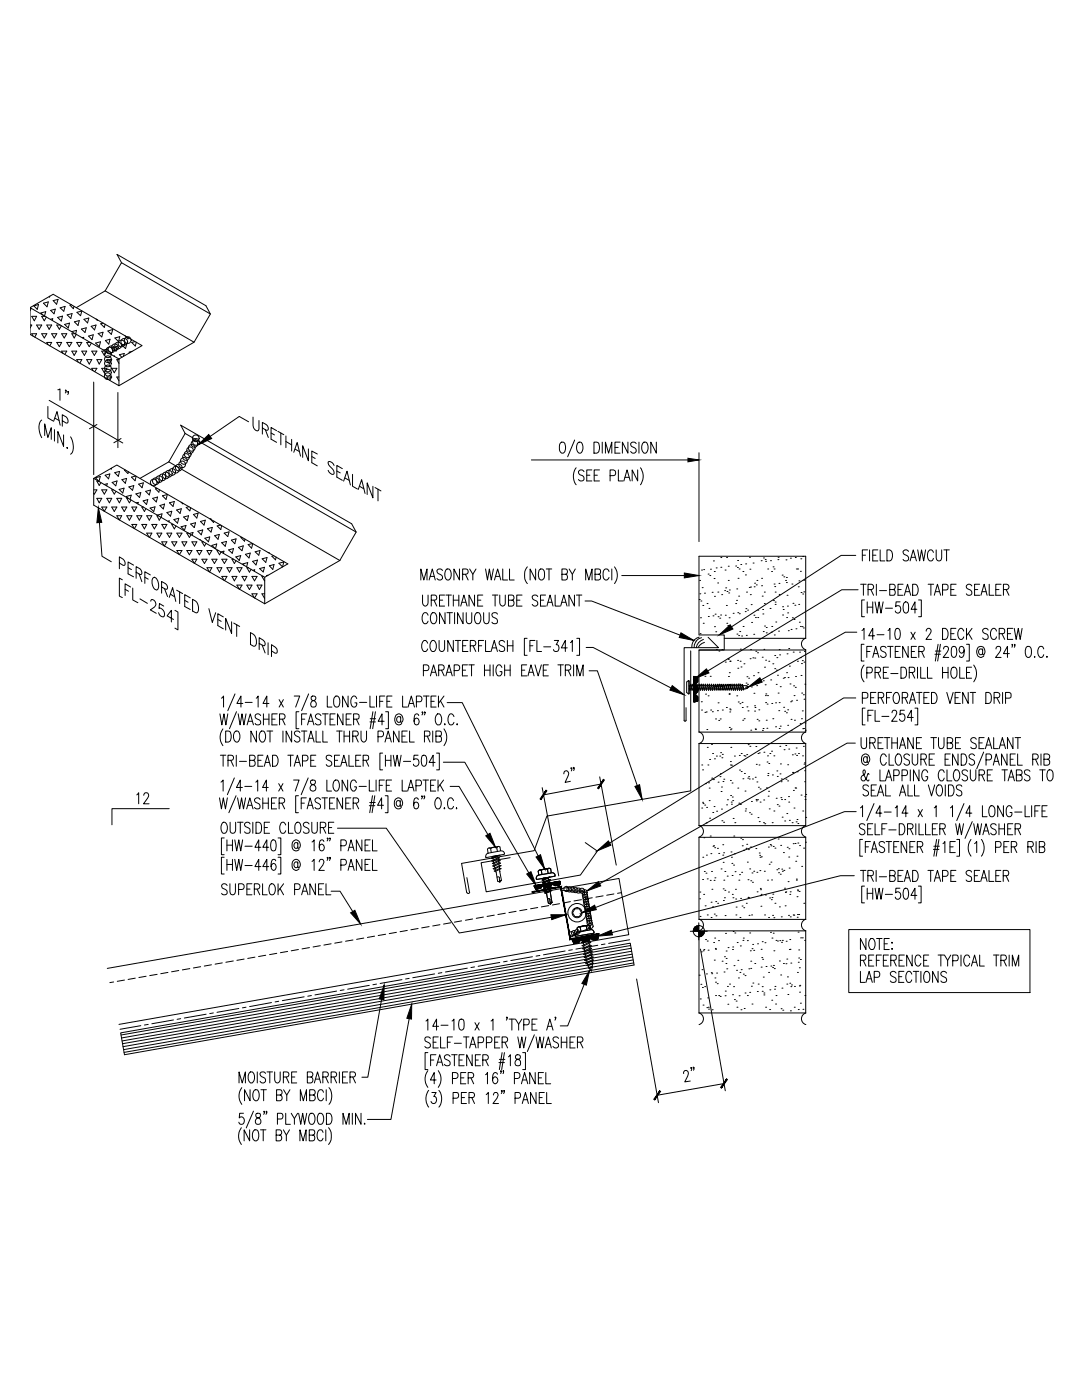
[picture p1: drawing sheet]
<svg xmlns="http://www.w3.org/2000/svg" width="216mm" height="279mm" viewBox="0 0 216 279" stroke-linecap="round" stroke-linejoin="round" font-family="sans-serif">
<g fill="none" stroke="#000" stroke-width=".2">
<path d="M9.9 59.1v.2l-.1-.1M21 58.1l3.2-5.7 17.8 10.3M21 58.1l17.7 10.2-15 8.7M21 58.1l-5.8 3.3M24.2 52.4l-.8-1.6 17.7 10.2 .9 1.7-3.3 5.6M6 61.4l17.7 10.2v5.4l-17.7-10.3zM6 64.9h.3l-.3 .6M6 61.4l4.6-2.7 17.7 10.3-4.6 2.6M6.3 61.5l-.3 .5M6.3 63.1h1l-.5 .9zM6.6 67.1l-.3-.5h1l-.4 .7M6.8 61.1l.9-.3-.3 .9z"/>
<path d="M7.3 64.9h1l-.5 .8zM8.3 66.6h1l-.5 .9zM8.6 62.9l-.4-.4 .9-.3-.2 .8M8.7 60.5l.9-.2-.2 .9zM9 63.1h-.7l.5 .9 .5-.7M9.3 64.9h1l-.5 .8zM9.6 68.8l-.3-.5h1l-.4 .7M9.8 79.9l14.7 8.5M10.1 63.7l.4-.1-.1 .3M10.1 61.9l.9-.2-.2 .9zM10.3 66.6h1l-.5 .9zM10.6 60l1-.3-.3 1z"/>
<path d="M11.3 68.3h1l-.5 .9zM11.5 63.3l1-.2-.3 1zM11.5 77.8l.5-.2v2.3M12 61.4l1-.3-.3 1zM12 64.9h-.7l.5 .8 .5-.7M12.3 66.6h1l-.5 .9zM12.6 70.5l-.3-.4h1l-.4 .6M12.9 64.7l1-.2-.3 1zM13.2 78l-.2-.1 .2 .1-.2 .4M13.3 68.3h1l-.5 .9zM13.4 62.8l1-.2-.3 1zM13.7 78.2l-.1 .1-.1-.1h.2l-.2 .5"/>
<path d="M14.3 60.8l-.3 .1 .6 .7 .2-.5M14.3 70.1h1l-.5 .8zM14.4 66.2l.9-.3-.2 .7M14.8 64.2l1-.2-.2 1zM15 66.6h-.7l.5 .9 .4-.8M15.3 68.3h1l-.5 .9zM15.4 62.3l.9-.2-.2 .9zM15.6 72.3l-.3-.5h1l-.4 .6M16.2 65.7l1-.3-.2 1zM16.3 70.1h1l-.5 .8zM16.4 67.4l.3-.1-.1 .2M16.7 63.7l1-.2-.2 .9z"/>
<path d="M17.3 71.8h1l-.5 .9zM17.7 67.1l.9-.3-.2 1zM18 68.3h-.7l.5 .9 .4-.7M18.2 65.1l1-.2-.3 .9zM18.3 70.1h1l-.5 .8zM18.6 74l-.3-.5h1l-.4 .7M18.7 76.3v18.4M19.1 68.5l1-.3-.3 1zM19.2 63.6l.2 .3v-.1M19.3 71.8h1l-.5 .9zM19.6 66.6l1-.3-.3 .9zM20.3 73.5h1l-.5 .9z"/>
<path d="M20.6 64.5l-.5 .1 .7 .7 .2-.6M20.6 69.9l.8-.2-.1 .5M21 68l1-.3-.3 1zM21 70.1h-.7l.5 .8 .4-.7M21.3 71.8h1l-.5 .9zM21.5 66.1l1-.3-.3 .9zM21.6 75.7l-.3-.5h1l-.4 .7M22.3 73.5h1l-.5 .9zM22.4 69.4l1-.3-.3 1zM22.8 71.1h.1M22.9 67.5l1-.3-.2 1zM23.5 78.3v11"/>
<path d="M23.7 75.2h-.4l.4 .8M23.7 71.8h-.4l.4 .7M24.3 68.8l1-.2-.3 1zM24.6 71.1l.2-.6-1 .3 .5 .5M24.9 67l.7 .6v-.2M26.4 70.1l-.6 .2 .1 .1M27 68.2l-.7 .1 .7 .8 .2-.8M8.3 83.8a2.87 2.87 0 0 0 0 3.5M8.9 86.9v-2.3l.7 2.7 .6-1.9v2.3M9.6 81.1v2.3l1 .6M10.7 84.1l.7-2 .6 2.8M10.9 85.7v2.3"/>
<path d="M11 83.5l.8 .4M12.4 84l.8 .4h.3l.1-.2-.2-.7-1-.7v2.3M12.7 86.8v2.3l-1.2-3v2.3M13.3 89.3l.2 .2zM14.1 87.2a3.3 3.3 0 0 1 .2 3.3l-.2 .1M18.7 95.5l4.6-2.7 34.1 19.7-4.6 2.7v5.3M18.7 95.5v5.3l34.1 19.7M18.7 95.5l34.1 19.7M18.7 97.8h.6l-.5 .8-.1-.2M19 95.3l1-.2-.2 1zM19.3 99.5h1l-.5 .8zM19.3 84.7l-1.4 .9"/>
<path d="M19.6 96h-.3l.5 .9 .3-.6M20.3 97.8h1l-.5 .8zM20.8 96.7l.6-.2-.1 .5M21 94.8l.9-.2-.2 1zM21.3 99.5h1l-.5 .8zM22.3 93.4l-.1 .2-.1-.1M22.4 96.3l1-.3-.3 1zM22.6 97.8h-.3l.5 .8 .3-.5M22.9 94.3l1-.2-.3 1zM23.3 99.5h1l-.5 .8zM23.8 97.7l1-.3-.3 1zM24.2 87.5l-1.5 .9"/>
<path d="M24.3 95.7l1-.2-.3 .9zM25 93.8h-.2l.7 .7 .1-.3M25.6 99.5l-.4-.4 1-.3-.3 .9M25.6 99.5h-.3l.5 .8 .3-.5M25.7 97.2l1-.3-.3 .9zM27.1 95l-.9 .2 .8 .7 .2-.8M27.1 98.6l1-.3-.3 1zM27.7 96.6l.9-.2-.3 .9zM28.6 100l.9-.3-.3 1zM29.1 98.1l.9-.3-.2 1zM30.5 99.5l.9-.3-.2 1zM31.3 97.5l-.3 .1 .7 .6 .1-.5"/>
<path d="M32.4 98.9l1-.2-.3 1zM33.7 92.2l-5.8 3.3M33.7 92.2l34.1 19.7M36.9 86.5l-.8-1.6 34.1 19.6 .9 1.7-3.3 5.7M36.9 86.5l34.2 19.7M36.9 86.5l-3.2 5.7M49.6 84.2l-1.9-1.1-5.8 4M50.5 83.2v1.7a.83 .83 0 0 0 1.1 1l.1-2M52.4 85.4l.7 .5 .4-.1v-.1l-.1-.7-1-.7v2.3M52.9 85.7l.6 1.6M54.1 86.4l.7 .4M55.2 86l-1.1-.7v2.3l1.1 .7"/>
<path d="M55.4 86.1l1.2 .7M56 86.4v2.4M57.1 87v2.3M57.1 88.1l1.1 .7M58.2 87.7v2.3M58.6 90.3l.7-2 .7 2.7M58.9 89.6l.8 .5M61.5 89.6v2.4l-1.1-3v2.3M62.2 91.1l.7 .4M63.3 90.6l-1.1-.6v2.3l1.1 .7M66.7 92.9a.92 .92 0 0 0-1.2-.7l.1 .5 .2 .4a1.67 1.67 0 0 1 .9 1.4l-.2 .2a1.14 1.14 0 0 1-1-.8M67.2 94l.7 .4"/>
<path d="M68.3 93.5l-1.1-.6v2.3l1.1 .7M68.6 96l.6-2 .7 2.8M68.8 95.4l.9 .5M70.3 94.7v2.3l1 .6M71.5 97.7l.7-2 .6 2.8M71.7 97l.9 .6M74.4 97v2.4l-1.1-3v2.3M74.8 97.3l1.2 .7M75.4 97.6v2.4M106 91.8h31.3M111.9 88.3a.65 .65 0 0 1 .7 .1 .65 .65 0 0 1 .2 .7v.8a.55 .55 0 0 1-.6 .6 .55 .55 0 0 1-.5-.6l-.1-.3a1.38 1.38 0 0 1 .3-1.3zM114.7 87.8l-1.4 3.4"/>
<path d="M115 93.4a2.85 2.85 0 0 0 0 3.3M115.4 88.3l.2-.1a.96 .96 0 0 1 .7 1.4l-.1 .3a.55 .55 0 0 1-.5 .6 .55 .55 0 0 1-.6-.6l-.1-.8zM116.5 94.1a.6 .6 0 0 0-.5-.3 .6 .6 0 0 0-.6 .3l.1 .4 .9 .6a.58 .58 0 0 1 0 .8 .66 .66 0 0 1-1-.2M117.1 94.8h.6M118.1 93.8h-1v2.2h1M118.5 88.2h.6a1.37 1.37 0 0 1 .4 1.9l-.4 .3h-.6zM118.6 94.8h.6M119.6 93.8h-1v2.2h1M120.2 88.2v2.2M120.8 90.4v-2.2l.6 2.2 .7-2.2v2.2M121.7 94.9l1-.1 .1-.3v-.5l-.4-.2h-.7v2.2M122.7 89.3h.6"/>
<path d="M123.4 93.8v2.2h.9M123.7 88.2h-1v2.2h1M124.5 96l.6-2.2 .7 2.2M124.7 95.3h.8M125.3 88.2v2.2l-1.1-2.2v2.2M126.9 88.5a.63 .63 0 0 0-1.1 0l.2 .6 .8 .4a.55 .55 0 0 1-.2 .9h-.4l-.4-.3M127.2 93.8v2.2l-1.1-2.2v2.2M127.5 88.2v2.2M127.8 93.4a2.85 2.85 0 0 1 0 3.3M128.4 88.3l.4-.1a1.49 1.49 0 0 1 0 2.2 1.08 1.08 0 0 1-.7-1.7zM131 88.2v2.2l-1.1-2.2v2.2M139.5 90.4v17.7"/>
<path d="M19.8 104.3l.5 6.7 1.9 1.1M20.8 102l-.5-.8h1l-.5 .8M22.3 101.2h1l-.5 .9zM23.8 103.7l-.5-.8h1l-.5 .9M23.8 112.4l1 .4 .2-.5a1.54 1.54 0 0 0-1.2-1.2v2.4M24.3 101.2h1l-.5 .9zM24.4 115.7l-.6-.3v3.6l.6 .3M25 117.6l.6 .4M25.3 102.9h1l-.5 .9zM25.6 113.3l.6 .4M26.1 117.2l-1.1-.7v2.3M26.3 101.2h1l-.5 .9z"/>
<path d="M26.5 117.4v2.3l1 .6M26.7 112.8l-1.1-.6v2.3l1.1 .6M26.8 105.5l-.5-.8h1l-.5 .8M27.2 114.2l.7 .5 .3-.1 .1-.2-.1-.5-.3-.4-.7-.4v2.3M27.2 100.3h.4l-.1 .3M27.3 102.9h1l-.5 .9zM27.8 114.5l.5 1.6M27.9 119.5l1.5 .9M28.3 104.7h1l-.5 .9zM28.6 101.2h-.3l.5 .9 .3-.6M28.9 115.2l.7 .4M29.3 102.9h1l-.5 .9z"/>
<path d="M29.7 107.2l-.4-.8h1l-.5 .8M30 101.4l.9-.3-.2 1zM30 114.7l-1.1-.6v2.3M30.1 120l.1-.3a.81 .81 0 0 1 .8 .5 .81 .81 0 0 1-.2 .9l-.8 .6 1.2 .7M30.3 104.7h1l-.5 .9zM30.5 115.4l.2-.2a1.47 1.47 0 0 1 1 2l-.4 .5a1.68 1.68 0 0 1-.8-2.3zM31.3 106.4h1l-.5 .8zM31.4 102.8l.9-.3-.1 .8M31.6 102.9h-.3l.5 .9 .3-.6M31.9 100.9l.9-.3-.2 1zM32.2 117.2l.8 .4h.3l.1-.2-.1-.7-1.1-.7v2.4M32.3 104.7h1l-.5 .9z"/>
<path d="M32.8 108.9l-.5-.8h1l-.5 .9M32.8 117.5l.6 1.6M33.3 102.3l1-.3-.3 1zM33.3 106.4h1l-.5 .8zM33.5 104l.3-.1-.1 .3M33.8 119.2l.6-1.9 .7 2.7M33.8 100.3l1-.2-.3 1zM34 118.6l.8 .5M34.3 108.1h1l-.5 .9zM34.6 104.7h-.3l.5 .9 .3-.6M34.7 103.7l1-.3-.3 1zM35.2 101.8l1-.3-.3 1z"/>
<path d="M35.2 117.8l1.2 .7M35.3 106.4h1l-.5 .8zM35.8 110.7l-.5-.8h1l-.5 .8M35.8 118.1v2.4M36.1 100.2l.4 .4v-.2M36.1 105.1l1-.2-.3 .9zM36.3 108.1h1l-.5 .9zM36.6 103.2l1-.3-.2 1zM36.9 119.8l.6 .4M37.3 109.9h1l-.5 .8zM37.6 106.4h-.3l.5 .8 .3-.5M37.7 101.1l-.5 .2 .7 .7 .1-.7"/>
<path d="M37.7 106.5l.8-.2-.2 .5M38 119.3l-1.1-.6v2.3l1.1 .6M38 104.6l1-.3-.2 1zM38.3 108.1h1l-.5 .9zM38.4 119.6a1.79 1.79 0 0 1 .9 2.7l-.9-.4zM38.6 102.7l.9-.3-.2 1zM38.8 112.4l-.5-.8h1l-.5 .8M39.3 109.9h1l-.5 .8zM39.5 106l1-.2-.3 .9zM39.9 107.7h.1M40 104.1l1-.3-.3 1zM40.3 111.6h1l-.5 .9z"/>
<path d="M40.6 108.1h-.3l.5 .9 .3-.6M40.9 107.4l1-.2-.3 .9zM41.3 109.9h1l-.5 .8zM41.4 105.5l1-.2-.3 .9zM41.8 114.1l-.5-.8h1l-.5 .8M41.9 103.6h.1M41.9 103.6l.7 .7 .1-.3M42.3 111.6h1l-.5 .9zM42.8 106.9l1-.2-.3 .9zM43 109.5l-.7-.6 1-.3-.3 .9M43.3 113.3h1l-.5 .9zM43.6 109.9h-.3l.5 .8 .3-.5 .6-.2-.1 .4"/>
<path d="M44.1 104.8l-.8 .2 .8 .7 .1-.8M44.2 108.3l1-.3-.3 1zM44.3 111.6h1l-.5 .9zM44.7 115.8l-.4-.8h1l-.5 .9M44.7 106.4l1-.3-.2 1zM45.3 113.3h1l-.5 .9zM45.6 109.7l1-.2-.3 .9zM46.2 107.8l.9-.3-.3 1zM46.3 115h1l-.5 .9zM46.6 111.6h-.3l.5 .9 .3-.6M47.1 111.1l.9-.2-.3 1zM47.3 113.3h1l-.5 .9z"/>
<path d="M47.6 109.2l.9-.3-.2 1zM47.7 117.6l-.4-.8h1l-.5 .8M48.3 115h1l-.5 .9zM48.3 107.2l-.2 .1 .7 .7 .1-.4M48.7 112.8l-.2-.3 .9-.2-.2 .8M49 110.6l.9-.2-.2 1zM49.3 116.8h1l-.5 .9zM49.6 113.3h-.3l.5 .9 .3-.6M50.3 115h1l-.5 .9zM50.4 108.5l-.9 .2 .7 .7 .2-.9M50.4 112l1-.2-.3 .9zM50.4 113.8l.4-.1-.1 .3"/>
<path d="M50.7 119.3l-.4-.8h1l-.5 .9M50.9 110.1l1-.2-.3 .9zM51.3 116.8h1l-.5 .9zM51.8 113.5l1-.3-.3 .9zM52.3 111.5l1-.2-.3 .9zM52.6 115h-.3l.5 .8M52.8 118.5h-.5l.5 .8M53.5 114.8l-.2 .1M53.5 110.3h.1M53.7 112.9l1-.2-.3 .9zM54.6 110.9l-.3 .1 .7 .7 .1-.5M55.7 112.4l.9-.2-.2 .9z"/>
<path d="M67.8 111.9l-15 8.6M84 115.8v-2.2l.6 2.2 .6-2.2v2.2M84.3 118.8v1.5a.55 .55 0 0 0 .3 .5 .55 .55 0 0 0 .6 0l.2-.5v-1.5M85.6 115.8l.7-2.2 .6 2.2M85.8 115h.8M86 119.8h.8a.52 .52 0 0 0 .4-.5 .52 .52 0 0 0-.4-.5h-.8v2.2M86.6 119.8l.6 1.2M87.7 119.8h.6M88.3 113.8a.63 .63 0 0 0-1.1 0l.2 .6 .6 .3a.56 .56 0 0 1 .3 .5 .56 .56 0 0 1-.4 .6h-.3l-.4-.3M88.7 118.8h-1v2.2h1M89 118.8h1.1M89.1 113.6h.1a.95 .95 0 0 1 .8 1.3l-.1 .3a.58 .58 0 0 1-.8 .4l-.3-.7v-.5z"/>
<path d="M89.5 118.8v2.2M90.5 119.8h1.1M90.5 118.8v2.2M91.6 118.8v2.2M91.7 113.6v2.2l-1.1-2.2v2.2M92.3 114.6h.7a.54 .54 0 0 0 .4-.5 .54 .54 0 0 0-.4-.5h-.7v2.2M92.9 114.6l.5 1.2M93.7 113.6l.6 1v1.2M94.7 118.8v2.2l-1.1-2.2v2.2M95 113.6l-.7 1M95.3 119.8h.7M96.3 118.8h-1v2.2h1"/>
<path d="M96.9 113.6l.4 2.2 .3-2.2 .4 2.2 .5-2.2M98.2 118.8h1.1M98.7 115.8l.6-2.2 .6 2.2M98.8 118.8v2.2M98.9 115h.8M99.7 118.8v1.5a.56 .56 0 0 0 .6 .7 .56 .56 0 0 0 .5-.7v-1.5M100.3 113.6v2.2h1M101.5 119.8h.7a.52 .52 0 0 0 .4-.5 .52 .52 0 0 0-.4-.5h-.7v2.2h.7a.64 .64 0 0 0 .4-.6 .64 .64 0 0 0-.4-.6M101.7 113.6v2.2h.9M103.1 119.8h.6M104.2 118.8h-1.1v2.2h1.1M105.2 113.1a2.79 2.79 0 0 0 0 3.4"/>
<path d="M106.9 113.6v2.2l-1.1-2.2v2.2M107.3 119.1a.63 .63 0 0 0-1.1 0l.2 .5 .7 .4a.59 .59 0 0 1-.2 1h-.3l-.4-.4M107.7 113.6a.65 .65 0 0 1 .8 .1 .65 .65 0 0 1 .2 .7 1.19 1.19 0 0 1-.5 1.4 .72 .72 0 0 1-.8-.9l.2-1.1zM107.9 119.8h.6M108.9 118.8h-1v2.2h1M109 113.6h1.1M109.5 113.6v2.2M110.8 118.8v2.2h.9M112.1 114.6l1-.1 .1-.3-.1-.6h-1v2.2h.7a.61 .61 0 0 0 .4-.6 .61 .61 0 0 0-.4-.6M113.6 113.6l.6 1v1.2M114.6 118.8v2.2l-1.1-2.2v2.2M114.8 113.6l-.6 1"/>
<path d="M115 118.8h1.1M115.6 118.8v2.2M116.7 119.9h1.4l17.6 6.9M116.9 115.8v-2.2l.6 2.2 .6-2.2v2.2M118.7 114.6h.8l.3-.2v-.2a.47 .47 0 0 0-.3-.6h-.8v2.2h.8l.3-.3v-.7l-.3-.2M121.5 114.1a.62 .62 0 0 0-.8-.5 .62 .62 0 0 0-.4 .8 1.19 1.19 0 0 0 .5 1.4 .67 .67 0 0 0 .7-.6M122.1 113.6v2.2M122.6 113.1a2.79 2.79 0 0 1 0 3.4M124.1 114.9h12.5M139.5 119.6h.1M139.6 115.8h.1M139.6 118.5h.1"/>
<path d="M139.9 119.9h.1M140 113.8h.1M140.1 117.3h.1M140.4 113.7h.1M140.6 118.4h.1M141.3 114.6h.1M141.6 114.9h.1M141.8 113.6h.1M142.1 118.2h.1M142.4 111.9h.1M142.5 115.5h.1M142.5 114.1h.1"/>
<path d="M142.6 119h.1M142.9 113.3h.1M143.2 116.3h.1M143.2 118.2h.1M143.8 113.2h.1M143.8 111.3h.1M144 118.7h.1M144.6 117.9h.1M144.7 113.8h.1M144.8 117.3h.1M145 111.3h.1M145.1 118h.1"/>
<path d="M145.3 113h.1M145.3 115.8h.1M145.4 118.3h.1M145.5 117.7h.1M146.8 113h.1M147 119.8h.1M147 117.5h.1M147.1 113.3h.1M147.2 111.9h.1M147.3 115.4h.1M147.4 119h.1M147.5 113.6h.1"/>
<path d="M147.8 112.7h.1M148.2 114.1h.1M148.7 114.7h.1M148.8 112.5h.1M149 118.2h.1M149.5 117.2h.1M149.5 111.2h.1M149.6 113.6h.1M149.7 118.7h.1M149.8 117.2h.1M150.3 112.4h.1M150.5 117.1h.1"/>
<path d="M150.6 116.4h.1M150.9 116.7h.1M151 115.8h.1M151.9 111.9h.1M152 115.4h.1M152 116.9h.1M152.1 119h.1M152.3 111.4h.1M152.5 118.2h.1M152.7 111.6h.1M152.8 112h.1M153.2 113.6h.1"/>
<path d="M153.7 111.9h.1M154 114.1h.1M154.2 113.1h.1M154.3 119.9h.1M154.5 113.6h.1M154.5 116.6h.1M154.6 117.1h.1M154.7 118.2h.1M155.2 111.7h.1M155.3 111.2h.1M155.4 116.4h.1M155.5 118.6h.1"/>
<path d="M156.1 114.8h.1M156.4 115.1h.1M156.7 115.8h.1M156.8 111.7h.1M156.9 115.2h.1M156.9 116.3h.1M157 118.8h.1M157.7 111.4h.1M158 116.6h.1M158.7 111.3h.1M158.9 113.6h.1M159.2 113.6h.1"/>
<path d="M159.3 117.1h.1M159.4 115.9h.1M159.7 114h.1M159.8 111.5h.1M159.8 118.3h.1M160.2 111.1h.1M160.2 118.5h.1M160.4 115.8h.1M160.4 118.1h.1M170.8 110.8h-3l-21.8 14.3M171.2 117.7h-3.2l-26.8 16.2M171.7 116.6h1.1"/>
<path d="M172.1 110.8h.6M172.3 116.6v2.2M172.5 119.7h-.6v3.4h.6M173.1 109.7h-1v2.2M173.2 117.7l.9-.2 .2-.3-.1-.4-.3-.2h-.7v2.2M173.5 109.7v2.2M173.8 117.7l.5 1.1M174.1 110.8h.7M174.9 116.6v2.2M175.2 109.7h-1.1v2.2h1.1M175.5 117.9h1.4M175.6 109.7v2.2h1"/>
<path d="M177 109.7a1.15 1.15 0 0 1 1.1 .7 1.15 1.15 0 0 1-.2 1.2l-.4 .3h-.5zM177.5 117.7l1-.2 .1-.3-.1-.5-1-.1v2.2h.8a.61 .61 0 0 0 .4-.6 .61 .61 0 0 0-.4-.5M179.2 117.7h.6M180.2 116.6h-1v2.2h1M180.5 118.8l.6-2.2 .6 2.2M180.7 118.1h.8M181.3 110a.63 .63 0 0 0-1.1 0l.2 .6 .7 .4a.58 .58 0 0 1 0 .9 .66 .66 0 0 1-.9-.3M181.6 111.9l.6-2.2 .7 2.2M181.8 111.2h.9M182.1 116.6h.6a1.34 1.34 0 0 1 0 2.2h-.6zM183.1 109.7l.4 2.2 .4-2.2 .4 2.2 .4-2.2M183.3 119.7h.5v3.4h-.5"/>
<path d="M185.2 116.6h1.1M185.7 116.6v2.2M186.3 110.3a.53 .53 0 0 0-.9-.4 1.49 1.49 0 0 0 .1 2h.5l.3-.5M186.4 118.8l.7-2.2 .6 2.2M186.7 118.1h.7M186.8 109.7l.1 1.9a.51 .51 0 0 0 .5 .4 .51 .51 0 0 0 .4-.4l.1-1.9M188.1 117.7h.9l.1-.9-.3-.2h-.7v2.2M188.3 109.7h1.1M188.9 109.7v2.2M189.7 117.7h.7M190.8 116.6h-1.1v2.2h1.1M193.9 116.9a.6 .6 0 0 0-.5-.3 .6 .6 0 0 0-.6 .3l.1 .5 .8 .5a.58 .58 0 0 1 0 .8 .66 .66 0 0 1-.9-.2"/>
<path d="M194.5 117.7h.6M195.5 116.6h-1v2.2h1M195.7 118.8l.7-2.2 .6 2.2M195.9 118.1h.9M197.4 116.6v2.2h.9M198.7 117.7h.6M199.8 116.6h-1.1v2.2h1.1M200.2 117.7h.7a.54 .54 0 0 0 .4-.6 .54 .54 0 0 0-.4-.5h-.7v2.2M200.8 117.7l.5 1.1M32.7 121l-.9-.5-.1 .9a1.04 1.04 0 0 1 1 .6 1.04 1.04 0 0 1-.1 1.1 .99 .99 0 0 1-.9-.8M34.6 123.6l-1.3-.7 .9-1.1v2.3M34.9 121.8l.6 .3v3.6l-.6-.3"/>
<path d="M41.7 121.5l.7 2.7 .6-1.9M43.5 123.6l.6 .4M44.2 139.3l.4-.4v2.2M44.6 123.1l-1.1-.6v2.4l1.1 .6M46.2 124.1v2.3l-1.2-3v2.3M46.6 124.3l1.2 .7M46.9 138.5l-1.4 3.3M47.2 124.7v2.3M50 126.3a1.79 1.79 0 0 1 .8 2.7l-.8-.4zM51.1 139.3l.4-.4v2.2M51.7 128.4l1 .5a.74 .74 0 0 0-.2-1.2l-.8-.4v2.3M52.3 128.7l.6 1.6"/>
<path d="M53.5 128.3v2.4M54.2 129.9l.7 .5 .3-.1 .1-.2a.98 .98 0 0 0-.4-1l-.7-.4v2.3M55.7 139.6l.8 1.5M56.5 139.6l-.8 1.5M58.7 138.9h1.1l-.8 2.2M61.6 138.5l-1.4 3.3M62.1 139v.4a.78 .78 0 0 0 .8 .6 .62 .62 0 0 1 .1 .9 .62 .62 0 0 1-.9 0 .62 .62 0 0 1 .1-.9l.6-.2a.49 .49 0 0 0 .1-.8l-.2-.1zM65.3 138.9v2.2h.9M66.9 139l.1-.1a.95 .95 0 0 1 .8 1.4 .65 .65 0 0 1-.2 .7 .65 .65 0 0 1-.7 0 1.74 1.74 0 0 1 0-2zM69.5 138.9v2.2l-1.1-2.2v2.2M71.2 139.4a.55 .55 0 0 0-.6-.5 .55 .55 0 0 0-.5 .5v1.2a.55 .55 0 0 0 .5 .5 .55 .55 0 0 0 .6-.5v-.3h-.4M73.8 138.9v2.2h.9"/>
<path d="M75.1 138.9v2.2M75.8 140h.6M76.8 138.9h-1v2.2M77.2 140h.6M78.2 138.9h-1v2.2h1M80.3 138.9v2.2h1M84.5 133.8h.7a.61 .61 0 0 0 .4-.5 .61 .61 0 0 0-.4-.6h-.7v2.2M84.5 138.9h1.1M85.1 138.9v2.2M85.3 128.4a.55 .55 0 0 0-.8-.5 1.47 1.47 0 0 0 .1 2.1 .59 .59 0 0 0 .7-.5M85.4 122.8a.55 .55 0 0 0-.8-.4 1.53 1.53 0 0 0 .1 2.1 .59 .59 0 0 0 .7-.5M85.9 134.9l.6-2.2 .7 2.2"/>
<path d="M86 140h.6M86.1 127.9l.2-.1a1.08 1.08 0 0 1 .7 1.7 .55 .55 0 0 1-.9 .4l-.3-.7v-.5zM86.1 134.2h.8M86.2 122.4l.1-.1a.95 .95 0 0 1 .9 1.3l-.1 .4a.55 .55 0 0 1-.9 .4l-.3-.8 .1-.8zM87 138.9h-1v2.2h1M87.5 138.9v2.2M87.5 133.7l1-.1 .1-.3-.1-.5-1-.1v2.2M87.6 127.8v1.6a.55 .55 0 0 0 .6 .6 .55 .55 0 0 0 .5-.6v-1.6M87.9 139.8l.7 1.3M88.1 133.7l.5 1.2M88.6 138.9l-1.1 1.5M88.8 122.3v2.2l-1.1-2.2v2.2"/>
<path d="M89 134.9l.6-2.2 .6 2.2M89.2 134.2h.8M89.2 122.3h1.1M89.7 122.3v2.2M90.5 127.8v2.2l-1.1-2.2v2.2M90.6 133.8h.7a.61 .61 0 0 0 .4-.5 .61 .61 0 0 0-.4-.6h-.7v2.2M90.7 122.3v2.2M90.8 127.8h1.1M91.4 127.8v2.2M91.9 121l.7-2.2 .6 2.2M92.2 120.2h.7M92.3 133.7h.6"/>
<path d="M92.3 128.9h.6M92.4 122.3v2.2l-1.1-2.2v2.2M93 122.3l.1 1.9a.54 .54 0 0 0 .5 .3 .54 .54 0 0 0 .5-.3v-1.9M93.3 132.7h-1v2.2h1M93.4 127.8h-1.1v2.2h1.1M93.5 132.7h1.1M93.8 128.9l1-.1 .1-.3v-.5l-.3-.2h-.8v2.2M94.1 132.7v2.2M94.4 128.9l.5 1.1M95 122.4l.2-.1a.96 .96 0 0 1 .8 1.3l-.1 .4a.55 .55 0 0 1-.6 .5 .55 .55 0 0 1-.5-.5l-.1-.9zM95.5 128.9h.6M96.5 122.3l.1 1.9a.51 .51 0 0 0 .5 .3 .51 .51 0 0 0 .4-.3l.1-1.9"/>
<path d="M96.5 127.8h-1v2.2M96.7 133.7h1.1M96.7 132.7v2.2M96.9 127.8v2.2h1M97.8 132.7v2.2M98 130l.6-2.2 .7 2.2M98.2 129.3h.8M98.4 132.7v2.2M99.3 122.6a.55 .55 0 0 0-.8-.3 .55 .55 0 0 0-.3 .7l.9 .5a.59 .59 0 0 1-.1 1 .59 .59 0 0 1-.8-.3M100.1 133.2a.58 .58 0 0 0-.8-.4 1.54 1.54 0 0 0 .1 2.1 .63 .63 0 0 0 .7-.9h-.3M100.7 128.2a.56 .56 0 0 0-.9-.3 .56 .56 0 0 0 .1 .9l.6 .3a.58 .58 0 0 1 0 .9 .58 .58 0 0 1-.9-.3M100.7 133.7h1.1"/>
<path d="M100.7 132.7v2.2M101.2 128.9h1.1M101.2 127.8v2.2M101.8 132.7v2.2M102.3 127.8v2.2M104.1 133.7h.6M105.1 132.7h-1v2.2h1M105.2 127.4h-.6v3.4h.6M105.4 134.9l.5-2.2 .7 2.2M105.6 134.2h.8M105.7 128.9h.6M106.8 127.8h-1.1v2.2"/>
<path d="M106.8 132.7l.6 2.2 .6-2.2M107.1 127.8v2.2h1M108.4 133.7h.6M108.5 129.1h1.4M109.1 121l.7-2.2 .5 2.2M109.3 120.2h.8M109.4 132.7h-1v2.2h1M110.6 127.8h.8l-.4 .9a.67 .67 0 0 1 .5 .8 .67 .67 0 0 1-.9 .4l-.2-.3M111.3 132.7h1.1M111.9 121l.6-2.2 .6 2.2M111.9 132.7v2.2M112.1 120.2h.8"/>
<path d="M112.8 133.7l1-.1 .1-.3-.1-.5-1-.1v2.2M113.2 129.3h-1.2l.8-1.5v2.2M113.4 133.7l.5 1.2M113.8 128.2l.4-.4v2.2M114.5 132.7v2.2M115.1 127.4h.5v3.4h-.5M115.1 134.9v-2.2l.6 2.2 .7-2.2v2.2M117 129.2h1.3l15.6 8.1M117.5 133.9h1.7l8 22.9M137 136.1l.4-.3v2.7l-.4-.3zM137.4 135.8v2.7M137.5 137.5h.1"/>
<path d="M137.5 136.8h.3M137.5 136.9l.3 .7-.1 .2-.2-.5M137.7 137.5h.3M137.8 129.9v27.9l-28.7 5.1-2.5 6.9-14.5 2.5 1 5.8M137.9 136.5l.3 1.1-.1 .2-.3-1.1zM138 136.8h.2M138.1 137.5h.3M138.4 136.8h.2M138.4 135l.7 .2v.8l-.5 .5 .5 .6v.9l-.5 .5 .5 .6v.8l-.7 .2zM138.4 137.6h.1M138.4 137.4h.1M138.4 137.3h.1"/>
<path d="M138.4 137.1h.1M138.4 137h.1M138.4 136.9h.1M138.4 136.7h.1M138.4 136.6h.1M138.4 136.5h.1M138.4 136.3h.1M138.4 136.2h.1M138.4 136h.1M138.4 135.9h.1M138.4 135.8h.1M138.4 135.6h.1"/>
<path d="M138.4 135.5h.1M138.4 135.4h.1M138.4 135.2h.1M138.4 135.1h.1M138.4 137.7h.1M138.4 137.8h.1M138.4 138h.1M138.4 138.1h.1M138.4 138.2h.1M138.4 138.4h.1M138.4 138.5h.1M138.4 138.7h.1"/>
<path d="M138.4 138.8h.1M138.4 138.9h.1M138.4 139.1h.1M138.4 139.2h.1M138.4 139.3h.1M138.4 139.5h.1M138.4 139.6h.1M138.4 139.8h.1M138.4 139.9h.1M138.5 137.6h.1M138.5 137.5h.1M138.5 137.4h.1"/>
<path d="M138.5 137.3h.1M138.5 137.2h.1M138.5 137.1h.1M138.5 137h.1M138.5 136.9h.1M138.5 136.8h.1M138.5 136.7h.1M138.5 136.6h.1M138.5 136.5h.1M138.5 136.4h.1M138.5 136.3h.1M138.5 136.2h.1"/>
<path d="M138.5 136h.1M138.5 135.9h.1M138.5 135.8h.1M138.5 135.7h.1M138.5 135.6h.1M138.5 135.5h.1M138.5 135.4h.1M138.5 135.3h.1M138.5 135.2h.1M138.5 135.1h.1M138.5 137.7h.1M138.5 137.8h.1"/>
<path d="M138.5 137.9h.1M138.5 138h.1M138.5 138.1h.1M138.5 138.2h.1M138.5 138.3h.1M138.5 138.4h.1M138.5 138.5h.1M138.5 138.6h.1M138.5 138.7h.1M138.5 138.8h.1M138.5 138.9h.1M138.5 139h.1"/>
<path d="M138.5 139.1h.1M138.5 139.2h.1M138.5 139.3h.1M138.5 139.4h.1M138.5 139.5h.1M138.5 139.6h.1M138.5 139.7h.1M138.5 139.8h.1M138.5 139.9h.1M138.5 140h.1M138.5 137.5h.3M138.6 137.5h.1"/>
<path d="M138.6 137.3h.1M138.6 137.2h.1M138.6 137.1h.1M138.6 136.9h.1M138.6 136.8h.1M138.6 136.7h.1M138.6 136.5h.1M138.6 136.4h.1M138.6 136.2h.1M138.6 136.1h.1M138.6 135.9h.1M138.6 135.8h.1"/>
<path d="M138.6 135.7h.1M138.6 135.6h.1M138.6 135.4h.1M138.6 135.3h.1M138.6 135.1h.1M138.6 137.6h.1M138.6 137.8h.1M138.6 137.9h.1M138.6 138h.1M138.6 138.2h.1M138.6 138.3h.1M138.6 138.4h.1"/>
<path d="M138.6 138.6h.1M138.6 138.7h.1M138.6 138.9h.1M138.6 139h.1M138.6 139.1h.1M138.6 139.3h.1M138.6 139.4h.1M138.6 139.5h.1M138.6 139.7h.1M138.6 139.8h.1M138.6 140h.1M138.6 137.6l-.3-1.1-.1 .2 .3 1.1"/>
<path d="M138.6 137.6l-.1 .2M138.6 137.4h.1M138.6 137h.1M138.6 136.6h.1M138.6 136.3h.1M138.6 136h.1M138.6 135.5h.1M138.6 135.2h.1M138.6 137.7h.1M138.6 138.1h.1M138.6 138.5h.1M138.6 138.8h.1"/>
<path d="M138.6 139.2h.1M138.6 139.6h.1M138.6 139.9h.1M138.7 137.6h.1M138.7 137.4h.1M138.7 137.3h.1M138.7 137.1h.1M138.7 137h.1M138.7 136.9h.1M138.7 136.7h.1M138.7 136.5h.1M138.7 136.3h.1"/>
<path d="M138.7 136.2h.1M138.7 136h.1M138.7 135.9h.1M138.7 135.8h.1M138.7 135.6h.1M138.7 135.5h.1M138.7 135.4h.1M138.7 135.2h.1M138.7 135.1h.1M138.7 137.7h.1M138.7 137.8h.1M138.7 138h.1"/>
<path d="M138.7 138.1h.1M138.7 138.2h.1M138.7 138.4h.1M138.7 138.7h.1M138.7 138.8h.1M138.7 138.9h.1M138.7 139.1h.1M138.7 139.2h.1M138.7 139.3h.1M138.7 139.5h.1M138.7 139.6h.1M138.7 139.8h.1"/>
<path d="M138.7 139.9h.1M138.7 137.5h.1M138.7 137.2h.1M138.7 136.8h.1M138.7 136.4h.1M138.7 136.1h.1M138.7 135.7h.1M138.7 135.3h.1M138.7 137.9h.1M138.7 138.3h.1M138.7 139h.1M138.7 139.4h.1"/>
<path d="M138.7 139.7h.1M138.7 140h.1M138.8 137.6h.1M138.8 137.4h.1M138.8 137.3h.1M138.8 137.1h.1M138.8 137h.1M138.8 136.9h.1M138.8 136.7h.1M138.8 136.3h.1M138.8 136.2h.1M138.8 136h.1"/>
<path d="M138.8 135.9h.1M138.8 135.8h.1M138.8 135.6h.1M138.8 135.5h.1M138.8 135.4h.1M138.8 135.2h.1M138.8 135.1h.1M138.8 137.7h.1M138.8 137.8h.1M138.8 138h.1M138.8 138.1h.1M138.8 138.2h.1"/>
<path d="M138.8 138.4h.1M138.8 138.8h.1M138.8 138.9h.1M138.8 139.1h.1M138.8 139.2h.1M138.8 139.3h.1M138.8 139.5h.1M138.8 139.6h.1M138.8 139.8h.1M138.8 139.9h.1M138.8 137.5h.1M138.8 137.2h.1"/>
<path d="M138.8 136.8h.1M138.8 135.7h.1M138.8 135.3h.1M138.8 137.9h.1M138.8 138.3h.1M138.8 139h.1M138.8 139.4h.1M138.8 139.7h.1M138.8 140h.1M138.8 136.8h.3M138.8 136.1h.1M138.9 137.6h.1"/>
<path d="M138.9 137.4h.1M138.9 137.3h.1M138.9 137.1h.1M138.9 137h.1M138.9 136.9h.1M138.9 136.2h.1M138.9 136h.1M138.9 135.9h.1M138.9 135.8h.1M138.9 135.6h.1M138.9 135.5h.1M138.9 135.4h.1"/>
<path d="M138.9 135.2h.1M138.9 137.7h.1M138.9 137.8h.1M138.9 138h.1M138.9 138.1h.1M138.9 138.2h.1M138.9 138.9h.1M138.9 139.1h.1M138.9 139.2h.1M138.9 139.3h.1M138.9 139.5h.1M138.9 139.6h.1"/>
<path d="M138.9 139.8h.1M138.9 139.9h.1M138.9 137.5h.1M138.9 137.2h.1M138.9 136.1h.1M138.9 135.7h.1M138.9 135.3h.1M138.9 135.1h.1M138.9 137.9h.1M138.9 139h.1M138.9 139.4h.1M138.9 139.7h.1"/>
<path d="M138.9 140h.1M139 137.6h.1M139 137.4h.1M139 137.3h.1M139 137.1h.1M139 137h.1M139 136.2h.1M139 136h.1M139 135.9h.1M139 135.8h.1M139 135.6h.1M139 135.5h.1"/>
<path d="M139 135.4h.1M139 135.2h.1M139 137.7h.1M139 137.8h.1M139 138h.1M139 138.1h.1M139 138.9h.1M139 139.1h.1M139 139.2h.1M139 139.3h.1M139 139.5h.1M139 139.6h.1"/>
<path d="M139 139.8h.1M139 139.9h.1M139 137.5h.2M139 137.5h.1M139 137.2h.1M139 136.1h.1M139 135.7h.1M139 135.3h.1M139 135.1h.1M139 137.9h.1M139 139h.1M139 139.4h.1"/>
<path d="M139 139.7h.1M139 140h.1M139 137.6l-.3-1.1-.1 .2 .3 1.1M139 137.6l-.1 .2M139.1 137.6h.1M139.1 137.4h.1M139.1 137.3h.1M139.1 137.1h.1M139.1 136h.1M139.1 135.9h.1M139.1 135.8h.1M139.1 135.6h.1"/>
<path d="M139.1 135.5h.1M139.1 135.4h.1M139.1 135.2h.1M139.1 137.7h.1M139.1 137.8h.1M139.1 138h.1M139.1 139.1h.1M139.1 139.2h.1M139.1 139.3h.1M139.1 139.5h.1M139.1 139.6h.1M139.1 139.8h.1"/>
<path d="M139.1 139.9h.1M139.1 136.5l.3 1.1-.1 .2-.3-1.1zM139.2 136.8h.3M139.3 137.5h.3M139.5 126.7v-15.7h21.3v16.4h-16.3M139.5 129.7h21.3M139.5 127.1a1.91 1.91 0 0 0-1.5 2.2M139.5 126.7h5v3h-5v16.4h21.3v-16.4M139.5 136.5l.3 1.1-.1 .2-.3-1.1zM139.6 136.8h.3M139.7 126.5h.1M139.8 123.3h.1"/>
<path d="M139.8 137.5h.3M139.9 136.5l.3 1.1v.2l-.4-1.1zM140 127.3a1.89 1.89 0 0 0-1.5 2M140 136.8h.3M140.2 137.5h.2M140.2 120.8h.1M140.3 124.4h.1M140.3 136.5l.4 1.1-.2 .2-.3-1.1zM140.4 127.6a2.05 2.05 0 0 0-1.5 1.7M140.4 136.8h.3M140.6 128.2l-.5 .2-.8 .8M140.6 137.5h.3"/>
<path d="M140.7 135h.1M140.7 136.5l.3 1.1v.2l-.3-1.1zM140.8 138.5h.1M140.8 136.8h.3M141 137.5h.3M141.1 120.5h.1M141.2 136.5l.3 1.1-.1 .2-.3-1.1zM141.3 136.8h.2M141.3 127.2l2.1 2.1h-6.9v14.5l.2 .1 .2-.1v-2.6M141.3 138.9h.1M141.3 123h.1M141.4 137.5h.3"/>
<path d="M141.5 137.3h.1M141.5 121.4h.1M141.5 136.5l.4 1.1-.1 .2-.3-1.1zM141.7 136.8h.2M141.7 135h.1M141.8 137.5h.3M142 136.5l.3 1.1-.1 .2-.3-1.1zM142.1 136.8h.3M142.2 137.5h.3M142.3 122.9h.1M142.4 136.5l.3 1.1-.1 .2-.3-1.1zM142.4 137.2h.1"/>
<path d="M142.5 136.8h.3M142.6 125.1h.1M142.6 137.5h.3M142.7 122.6h.1M142.8 126.1h.1M142.8 136.5l.3 1.1-.1 .2-.3-1.1zM142.9 136.8h.3M142.9 129.6h.1M143.1 137.5h.2M143.2 136.7h.1M143.2 136.5l.3 1.1v.2l-.4-1.1zM143.3 123.1h.1"/>
<path d="M143.3 136.8h.3M143.5 136.6h.1M143.5 129.9h.1M143.5 137.5h.2M143.5 136.7h.1M143.6 123.4h.1M143.6 136.5l.3 1.1-.1 .2-.3-1.1zM143.7 136.8h.3M143.8 122.7h.1M143.9 137h.1M143.9 137.5h.3M144 129.6h.1"/>
<path d="M144 136.5l.3 1.1v.2l-.3-1.1zM144.1 136.8h.3M144.2 137.1h.1M144.3 137.5h.3M144.4 136.5l.4 1.1-.1 .2-.4-1.1zM144.6 136.8h.2M144.7 132.1h.1M144.7 122.8h.1M144.7 137.5h.3M144.9 136.5l.3 1.1-.1 .2-.3-1.1zM144.9 120.8h.1M144.9 136.8h.3"/>
<path d="M145 124.4h.1M145.1 137.5h.3M145.2 124.9h.1M145.3 131.5h.1M145.3 136.5l.3 1.1-.1 .2-.3-1.1zM145.3 131.6h.1M145.4 135h.1M145.4 136.8h.3M145.5 138.6h.1M145.5 123.3h.1M145.5 138.4h.1M145.5 134.3h.1"/>
<path d="M145.5 137.5h.3M145.7 132h.1M145.7 131.9h.1M145.7 136.5l.3 1.1-.1 .2-.3-1.1zM145.8 136.8h.2M146 137.5h.2M146.1 136.5l.3 1.1-.1 .2-.3-1.1zM146.2 136.8h.3M146.3 122.4h.1M146.4 137.5h.2M146.4 136.7h.1M146.5 136.5l.3 1.1-.1 .2-.3-1.1z"/>
<path d="M146.6 136.8h.3M146.8 137.5h.3M146.8 120.5h.1M146.9 136.5l.3 1.1-.1 .2-.3-1.1zM147 138.9h.1M147 136.8h.3M147.1 126.5h.1M147.2 131.8h.1M147.2 137.5h.2M147.2 122.3h.1M147.2 133.4h.1M147.3 136.5l.3 1.1v.2l-.4-1.1z"/>
<path d="M147.3 136.5h.1M147.4 126.8h.1M147.4 136.8h.3M147.5 122.5h.1M147.6 126h.1M147.6 137.5h.3M147.7 132h.1M147.7 129.6h.1M147.7 136.5l.4 1.1-.2 .2-.3-1.1zM147.8 136.8h.3M147.9 133.1h.1M148 136.7h.1"/>
<path d="M148 126.9h.1M148 137.5h.3M148.2 136.6l.2 1v.1l-.3-.9zM148.2 136.8h.7l.4 .3M148.3 125h.1M148.4 132.5h.1M148.7 122.1h.1M148.8 121.5h.1M148.9 136.3h.1M148.9 137.1h.4l-.1 .2-.8 .2M148.9 137.1v.3M148.9 126.8h.1"/>
<path d="M149 135.1h.1M149.2 136.6h.1M149.2 121.8h.1M149.2 136.9l.1 .2M149.4 135.4h.1M149.7 131.5h.1M149.8 129.6h.1M149.9 120.7h.1M149.9 137.1h.1M150 124.2h.1M150.2 131.3h.1M150.4 134.8h.1"/>
<path d="M150.4 126.6h.1M150.4 138.4h.1M150.4 122.8h.1M150.6 131.3h.1M150.7 123.2h.1M150.8 130h.1M151 136.8h.1M151.2 130.3h.1M151.2 121.8h.1M151.2 123.2h.1M151.2 134.3h.1M151.4 136h.1"/>
<path d="M152.1 131.2h.1M152.2 121.6h.1M152.2 122.5h.1M152.3 126h.1M152.3 135.9h.1M152.4 129.6h.1M152.5 120.5h.1M152.6 133.2h.1M152.6 124.9h.1M152.7 136.7h.1M152.7 138.8h.1M152.8 131.8h.1"/>
<path d="M152.8 138.5h.1M152.9 126.3h.1M152.9 125.2h.1M153.1 138.8h.1M153.4 132h.1M153.7 121.4h.1M153.8 135.7h.1M153.9 126.2h.1M154 125h.1M154.2 132.5h.1M154.5 126.7h.1M154.6 130.8h.1"/>
<path d="M154.6 133.4h.1M154.7 120.6h.1M154.7 120.2h.1M154.8 124.1h.1M154.9 136.6h.1M154.9 133.7h.1M155 131.2h.1M155.1 134.8h.1M155.3 138.3h.1M155.3 126h.1M155.5 129.6h.1M155.6 130.7h.1"/>
<path d="M155.7 137h.1M156.2 121.1h.1M156.2 122.7h.1M156.3 135.4h.1M156.3 121.6h.1M156.5 135.2h.1M157 123.2h.1M157 134.3h.1M157 130.5h.1M157.1 121h.1M157.2 122.3h.1M157.3 135.2h.1"/>
<path d="M157.3 125.9h.1M157.4 129.4h.1M157.5 132.9h.1M157.6 136.5h.1M157.8 125.6h.1M158 139.9h.1M158.1 123.3h.1M158.2 120.4h.1M158.3 130.1h.1M158.4 136.9h.1M158.4 138.8h.1M158.4 123.6h.1"/>
<path d="M158.6 120.8h.1M158.7 137.2h.1M158.7 135h.1M158.8 125.5h.1M158.9 139.8h.1M159.1 132h.1M159.4 120.6h.1M159.5 124.2h.1M159.5 130.1h.1M159.7 131.2h.1M159.7 125h.1M159.8 134.8h.1"/>
<path d="M159.9 132.4h.1M160 138.3h.1M160 125.1h.1M160.1 131.8h.1M160.3 125.3h.1M160.3 138.7h.1M160.4 139.5h.1M160.4 132.1h.1M160.5 130h.1M160.6 136.5h.1M160.8 127.4a1.21 1.21 0 0 0-.9 1.1 1.21 1.21 0 0 0 .9 1.2M170.8 139.3h-2.5l-46.6 28.9"/>
<path d="M171 126.2h-2.3l-16.8 9.5M172 125.8l.4-.4v2.2M172.1 139.3l.9-.1 .1-.8-.3-.2h-.7v2.2M172.4 132.7a2.79 2.79 0 0 0 0 3.4M172.4 128.6h-.5v3.3h.5M173 134.3h.6a.59 .59 0 0 0 .5-.6 .59 .59 0 0 0-.5-.5h-.6v2.2M173 130h.6M173 120.1v2.3M173 121.2h1.1M173.7 139.2h.7M174 129h-1v2.2M174.1 131.2l.6-2.2 .7 2.2"/>
<path d="M174.1 120.1v2.3M174.4 130.4h.8M174.5 126.9h-1.2l.8-1.5v2.2M174.6 134.2h.7a.54 .54 0 0 0 .4-.5 .54 .54 0 0 0-.4-.5h-.7v2.2M174.6 120.1l.4 2.3 .4-2.3 .4 2.3 .4-2.3M174.8 138.2h-1.1v2.2h1.1M175 126.7h1.4M175.2 134.2l.5 1.2M175.2 139.2h1l.1-.4v-.4l-.3-.2h-.8v2.2M175.8 139.2l.5 1.2M176.3 134.2h.6M176.7 121.4h1.4"/>
<path d="M176.8 129.3a.55 .55 0 0 0-.7-.3 .55 .55 0 0 0-.3 .7l.7 .4a.58 .58 0 0 1 .2 1 .58 .58 0 0 1-1-.2M176.9 139.2h.6M177.1 129h1.1M177.2 125.8l.4-.4v2.2M177.3 133.2h-1v2.2h1M177.7 129v2.2M177.7 134.4h1.5M177.9 138.2h-1v2.2M178.5 138.3l.2-.1a1.09 1.09 0 0 1 .7 1.7 .55 .55 0 0 1-.6 .5 .55 .55 0 0 1-.5-.5l-.1-.9zM178.6 130h.6M178.8 125.5l.4-.1a1.52 1.52 0 0 1 0 2.2h-.2a1.12 1.12 0 0 1-.5-1.2zM179.6 120.1h-.8l-.1 1a.55 .55 0 0 1 .9 .1l.1 .3a.59 .59 0 0 1-.3 .8 .59 .59 0 0 1-.8-.4"/>
<path d="M179.6 129h-1v2.2h1M179.8 133.2h.5a1.27 1.27 0 0 1 .4 1.8l-.4 .4h-.5zM180 139.2h1l.1-.4-.1-.5-1-.1v2.2M180.5 120.2l.3-.1a1.01 1.01 0 0 1 .5 1.3l-.2 .8-.4 .2a1.08 1.08 0 0 1-.5-1.3zM180.6 139.2l.5 1.2M181.2 129v2.2l-1.1-2.2v2.2M181.4 134.2h.7l.4-.2v-.2a.47 .47 0 0 0-.4-.6h-.7v2.2M181.7 139.7h.8M181.8 126.2l.8 1.4M181.8 130h.7M182 134.2l.5 1.2M182.6 126.2l-.8 1.4"/>
<path d="M182.9 129h-1.1v2.2h1.1M182.9 138.2h1.1M183 121.6h-1.2l.8-1.5v2.3M183.1 133.2v2.2M183.3 130h.8l.2-.1 .1-.3a.47 .47 0 0 0-.3-.6h-.8v2.2M183.4 138.2v2.2M183.7 133.2v2.2h1M183.9 130l.5 1.2M184.3 139.2h.7M184.8 126v-.2a.49 .49 0 0 1 .8-.3l.1 .1a.77 .77 0 0 1-.2 .9l-.7 1.1h1.1M185.1 133.2v2.2h.9M185.4 138.2h-1.1v2.2h1.1"/>
<path d="M185.9 138.2h.5a1.34 1.34 0 0 1 0 2.2h-.5zM186.5 130.6h1.1M186.6 129.9h1.1M187.2 128.6l-.6 3.3M187.6 128.6l-.5 3.3M188.1 125.4h.5a1.34 1.34 0 0 1 0 2.2h-.5zM188.1 134.2h1.1M188.1 133.2v2.2M188.3 129.5l.1-.3a.51 .51 0 0 1 .7-.1 .51 .51 0 0 1 .1 .7l-1 1.4h1.1M188.9 138.2l.7 2.2 .6-2.2M189.2 133.2v2.2M189.7 126.5h.7"/>
<path d="M190 133.2a.65 .65 0 0 1 .7 .1 .65 .65 0 0 1 .3 .7 .95 .95 0 0 1-.8 1.4 1.59 1.59 0 0 1-.2-2.2zM190 129.1l.4-.1a.99 .99 0 0 1 .5 1.2l-.2 .9-.4 .1a1.01 1.01 0 0 1-.5-1.3zM190.6 139.2h.6M190.7 125.4h-1v2.2h1M191.5 133.2v2.2h1M191.6 138.2h-1v2.2h1M192.3 126a.55 .55 0 0 0-.8-.5 1.49 1.49 0 0 0 .1 2.1 .59 .59 0 0 0 .7-.5M192.4 129.7a.65 .65 0 0 1-.6 .7 .7 .7 0 0 1-.4-.8 .7 .7 0 0 1 .5-.6 1.43 1.43 0 0 1 0 2.2l-.4-.1v-.2M192.9 128.6h.5v3.3h-.5M192.9 134.2h.6M192.9 125.4v2.2M193.2 138.2v2.2l-1.1-2.2v2.2"/>
<path d="M193.2 126.4l.8 1.2M193.6 138.2h1.1M193.9 133.2h-1v2.2h1M194 125.4l-1.1 1.5M194.1 138.2v2.2M194.3 132.7a2.79 2.79 0 0 1 0 3.4M196.1 129.8a.41 .41 0 0 0-.5-.3 .41 .41 0 0 0-.3 .4v.3a.41 .41 0 0 0 .3 .5 .41 .41 0 0 0 .5-.3M196.1 129.5l.1 1.2a.85 .85 0 0 0 .2-1.3 .81 .81 0 0 0-1-.3 .81 .81 0 0 0-.5 .8 .87 .87 0 0 0 .3 1.1 .87 .87 0 0 0 1.1-.1M196.7 138.2h.6a1.34 1.34 0 0 1 0 2.2h-.6zM197.2 125.7a.54 .54 0 0 0-.9-.2 .54 .54 0 0 0 .1 .9l.6 .3a.59 .59 0 0 1 0 .9 .59 .59 0 0 1-.9-.3M198.4 139.2h.7a.54 .54 0 0 0 .4-.5 .54 .54 0 0 0-.4-.5h-.7v2.2M198.7 129.5l.1-.3a.51 .51 0 0 1 .7-.1 .51 .51 0 0 1 .1 .7l-.9 1.4h1.1"/>
<path d="M198.8 126a.55 .55 0 0 0-.5-.6 .55 .55 0 0 0-.6 .6v1.1a.55 .55 0 0 0 .6 .5 .55 .55 0 0 0 .5-.5M198.9 139.2l.6 1.2M199.4 126.5h.7a.55 .55 0 0 0 .4-.6 .55 .55 0 0 0-.4-.5h-.7v2.2M199.9 126.5l.6 1.1M200.1 138.2v2.2M200.6 139.3l1-.1 .1-.8-.3-.2h-.8v2.2M201 126.5h.7M201.4 130.4h-1.2l.8-1.4v2.2M202 128.7v.1l-.1-.1h.1l-.1 .5M202.1 125.4h-1.1v2.2h1.1M202.4 125.4l.4 2.2 .4-2.2 .4 2.2 .3-2.2M202.5 128.7v.1l-.1-.1h.1l-.1 .5"/>
<path d="M204.9 129.1a.64 .64 0 0 1 .7 0 .64 .64 0 0 1 .2 .7 .97 .97 0 0 1-.8 1.4 1.59 1.59 0 0 1-.1-2.1zM206.4 131v.2zM208.3 129.5l-.4-.5a.7 .7 0 0 0-.8 .8l.1 .9a.57 .57 0 0 0 .9 .4l.2-.4M208.8 131.1h.2l-.1 .1zM27.3 158.6l.4-.4v2.2M28.7 158.7v-.1a.51 .51 0 0 1 .7-.4 .51 .51 0 0 1 .2 .9l-1 1.3h1.1M43.8 159.2l.4 2.2 .4-2.2 .4 2.2 .4-2.2M43.9 142.5l.4 2.2 .4-2.2 .4 2.2 .4-2.2M44 150.7h1.1M44.1 156.1l.4-.4v2.2M44.5 145.5a2.78 2.78 0 0 0 0 3.3M44.5 150.7v2.2"/>
<path d="M45 145.9h.6a1.37 1.37 0 0 1 .4 1.9l-.4 .3h-.6zM45.5 151.7h.7a.52 .52 0 0 0 .4-.5 .52 .52 0 0 0-.4-.5h-.7v2.2M46 151.7l.6 1.2M46.8 155.3l-1.4 3.3M46.9 146l.2-.1a.66 .66 0 0 1 .8 .8l-.1 .8a.55 .55 0 0 1-.6 .6 .55 .55 0 0 1-.5-.6l-.1-.8zM47.1 158.8l-1.4 3.4M47.1 150.7v2.2M47.2 142l-1.4 3.4M47.4 159.2l.4 2.2 .4-2.2 .4 2.2 .4-2.2M47.5 142.5l.4 2.2 .4-2.2 .4 2.2 .4-2.2M47.8 151.9h1.4M48.4 157.2h-1.2l.7-1.5v2.2"/>
<path d="M48.5 140.4h-1.2l.8-1.5v2.2M48.8 156.9h1.4M48.9 140.2h1.4M49.3 144.7l.6-2.2 .7 2.2M49.6 143.9h.7M49.8 151.7h.9l.2-.4-.2-.5-.9-.1v2.2h.7a.64 .64 0 0 0 .4-.6 .64 .64 0 0 0-.4-.6M51 156.1l.4-.4v2.2M51.2 145.9v2.2l-1.1-2.2v2.2M51.5 151.7h.6M51.9 159.6a.54 .54 0 0 0-.8-.4 .54 .54 0 0 0-.1 .9l.8 .4a.59 .59 0 0 1-.1 .9 .59 .59 0 0 1-.9-.3M52 142.8a.56 .56 0 0 0-.9-.3 .56 .56 0 0 0 .1 .9l.6 .3a.58 .58 0 0 1 0 .9 .58 .58 0 0 1-.9-.2M52.1 146l.4-.1a1.47 1.47 0 0 1 0 2.2 1.08 1.08 0 0 1-.7-1.7z"/>
<path d="M52.4 159.2v2.2M52.5 150.7h-1v2.2h1M52.6 142.5v2.2M52.6 143.5h1.1M52.7 152.9l.7-2.2 .6 2.2M52.9 152.2h.8M53.3 145.9h1.1M53.5 157.2h-1.1l.8-1.5v2.2M53.5 159.2v2.2M53.7 140.4h-1.2l.7-1.5v2.2M53.7 142.5v2.2M53.9 145.9v2.2"/>
<path d="M54.3 143.5h.6M54.4 150.7h.5a1.33 1.33 0 0 1 0 2.2h-.5zM55.2 159.2h-1v2.2h1M55.3 142.5h-1v2.2h1M55.6 156.4l.9 1.5M55.8 143.5l.9-.1 .2-.3-.1-.4-.3-.2h-.7v2.2M56.3 143.5l.6 1.2M56.5 156.4l-.9 1.5M56.5 145.9v2.2M57.4 150.7h1.1M58 150.7v2.2M58.2 145.9v2.2l-1.1-2.2v2.2"/>
<path d="M58.6 155.7h1.1l-.8 2.2M58.7 152.9l.6-2.2 .7 2.2M59 152.2h.7M59.5 158.8h-.5v3.4h.5M59.6 142h-.5v3.4h.5M59.8 146.2a.63 .63 0 0 0-1.1 0l.1 .4 .9 .5a.59 .59 0 0 1-.2 1h-.4l-.4-.3M60.1 145.9h1.1M60.2 143.5h.6M60.4 151.9h.7a.61 .61 0 0 0 .4-.6 .61 .61 0 0 0-.4-.6h-.7v2.2M60.7 145.9v2.2M61.1 159.2h-1v2.2M61.2 142.5h-1v2.2"/>
<path d="M61.4 144.7l.6-2.2 .6 2.2M61.4 148.1l.6-2.2 .7 2.2M61.5 155.3l-1.4 3.3M61.6 143.9h.8M61.7 147.3h.7M62 151.7h.6M62 155.8a.54 .54 0 0 0 0 .5 .54 .54 0 0 0 .5 .3 .65 .65 0 0 1 .5 1 .65 .65 0 0 1-1.1 0 .65 .65 0 0 1 .5-1l.3-.1a.45 .45 0 0 0 .2-.4 .45 .45 0 0 0-.3-.4zM63 150.7h-1v2.2h1M63.1 145.9v2.2h.9M64 159.6a.6 .6 0 0 0-.6-.4 .6 .6 0 0 0-.5 .4l.1 .5 .6 .3a.56 .56 0 0 1 .4 .5 .56 .56 0 0 1-.4 .5l-.6-.1-.1-.2M64 142.8a.6 .6 0 0 0-.5-.4 .6 .6 0 0 0-.6 .4l.1 .4 .2 .2 .7 .3a.56 .56 0 0 1-.2 1l-.6-.1-.2-.2M64.2 159.2h1.1"/>
<path d="M64.3 142.5h1.2M64.4 145.9v2.2h.9M64.8 159.2v2.2M64.9 142.5v2.2M65.2 155.7v2.2h1M65.9 143.5h.6M66.2 151a.57 .57 0 0 0-.7-.3 .57 .57 0 0 0-.4 .7l.8 .5a.58 .58 0 0 1 .1 .9 .58 .58 0 0 1-.9-.2M66.7 151.7h.7M66.8 155.8l.2-.1a.96 .96 0 0 1 .7 1.3l-.1 .3a.55 .55 0 0 1-.5 .6 .55 .55 0 0 1-.6-.6l-.1-.8zM66.8 159.2h-1v2.2h1M66.9 142.5h-1v2.2h1M67.2 145.9h1.1"/>
<path d="M67.7 145.9v2.2M67.8 150.7h-1.1v2.2h1.1M68 152.9l.6-2.2 .6 2.2M68.2 152.2h.8M68.4 159.2v2.2l-1.1-2.2v2.2M68.4 142.5v2.2l-1.1-2.2v2.2M68.7 145.9v2.2M68.7 146.9h1.1M69.1 143.5h.6M69.4 155.7v2.2l-1.1-2.2v2.2M69.6 150.7v2.2h1M69.8 145.9v2.2"/>
<path d="M70 159.2h-1v2.2h1M70.1 142.5h-1v2.2h1M70.4 146.9l.9-.1 .2-.3-.2-.5-.9-.1v2.2M70.6 143.5h.7a.55 .55 0 0 0 .4-.5 .55 .55 0 0 0-.4-.5h-.7v2.2M70.9 146.9l.6 1.2M71 151.7h.6M71.1 156.2a.55 .55 0 0 0-.8-.4 1.53 1.53 0 0 0 .1 2.1 .68 .68 0 0 0 .7-.9h-.4M71.1 143.5l.6 1.2M71.7 156.9h1.4M71.7 140.2h1.5M72 150.7h-1v2.2h1M72 145.9v1.6a.55 .55 0 0 0 .3 .5 .55 .55 0 0 0 .6 0l.2-.5v-1.6"/>
<path d="M72.5 151.7h.7a.53 .53 0 0 0 .4-.5 .53 .53 0 0 0-.4-.5h-.7v2.2M73 151.7l.6 1.2M73.7 155.7v2.2h1M73.8 144.1h1.1M73.9 143.4h1.1M74.3 158.8l-.5 3.4M74.4 142l-.5 3.4M74.8 158.8l-.6 3.4M74.9 142l-.5 3.4M75 155.7v2.2M75.4 147h.7a.61 .61 0 0 0 .4-.5 .61 .61 0 0 0-.4-.6h-.7v2.2M75.7 156.7h.6"/>
<path d="M76.4 150.3h-.6v3.3h.6M76.7 143.9h-1.2l.7-1.4v2.2M76.7 155.7h-1v2.2M76.8 148.1l.7-2.2 .6 2.2M76.9 158.8h.5v3.4h-.5M76.9 151.7h1.1M76.9 150.7v2.2M76.9 142h.6v3.4h-.6M77.1 156.7h.6M77.1 147.3h.8M78 150.7v2.2M78.1 155.7h-1v2.2h1"/>
<path d="M78.5 150.7l.4 2.2 .3-2.2 .5 2.2 .3-2.2M79.6 145.9v2.2l-1.1-2.2v2.2M79.9 159.8v1.1a.88 .88 0 0 0 .4-1.1 .88 .88 0 0 0-1.2-.4 .88 .88 0 0 0-.4 1.1 .8 .8 0 0 0 .4 .8 .8 .8 0 0 0 1-.2M80 143.3a.41 .41 0 0 0-.5-.3 .41 .41 0 0 0-.4 .4v.3a.41 .41 0 0 0 .4 .5 .41 .41 0 0 0 .5-.3M80 143v1.2a.89 .89 0 0 0 .4-1.2 .89 .89 0 0 0-1.2-.4 .89 .89 0 0 0-.4 1.1 .8 .8 0 0 0 .4 .9 .8 .8 0 0 0 1-.2M80.2 146.9h.6M80.2 155.7v2.2h1M80.5 151.9h1.4M81.3 145.9h-1.1v2.2h1.1M81.4 157.9l.6-2.2 .6 2.2M81.4 141.1l.7-2.2 .6 2.2M81.6 157.2h.8"/>
<path d="M81.7 140.4h.8M81.7 145.9v2.2h1M83 156.8h.7a.61 .61 0 0 0 .4-.6 .61 .61 0 0 0-.4-.5h-.7v2.2M83.1 140.1h.7a.61 .61 0 0 0 .4-.6 .61 .61 0 0 0-.4-.6h-.7v2.2M83.4 150.7h-.8l-.1 1a.72 .72 0 0 1 1.2 .3 .72 .72 0 0 1-.8 .9l-.4-.2v-.2M83.5 159.6l-.1-.2-.4-.2a1.45 1.45 0 0 0-.4 1.9l.1 .2a.48 .48 0 0 0 .8-.2 .63 .63 0 0 0 0-.7 .63 .63 0 0 0-.8-.2l-.2 .5M83.6 142.8l-.1-.2-.4-.1a1.28 1.28 0 0 0-.5 1.4l.1 .5a.45 .45 0 0 0 .4 .3 .45 .45 0 0 0 .5-.3v-.5a.58 .58 0 0 0-.5-.6l-.3 .1-.2 .5M84.3 158.9h-.2l.1-.1 .1 .1-.2 .5M84.3 150.8l.4-.1a1.04 1.04 0 0 1 .5 1.2l-.3 .9-.4 .1a1.39 1.39 0 0 1-.4-1.8zM84.4 142.2h-.2l.1-.2 .1 .2-.2 .5M84.4 155.7h1.1M84.7 146.9h.7a.52 .52 0 0 0 .4-.5 .52 .52 0 0 0-.4-.5h-.7v2.2"/>
<path d="M84.7 158.9h-.1l.1-.1v.1l-.1 .5M84.8 142.2h-.1v-.2l.1 .2-.1 .5M84.9 155.7v2.2M85.2 146.9l.6 1.2M85.9 156.7h.7M86.3 145.9v2.2M86.8 152.2h-1.2l.8-1.5v2.2M86.9 155.7h-1v2.2h1M87 146.9h.7a.52 .52 0 0 0 .4-.5 .52 .52 0 0 0-.4-.5h-.7v2.2h.7l.3-.2v-.8l-.3-.2M87.1 150.3h.6v3.3h-.6M87.2 142.6l.1-.1a1.08 1.08 0 0 1 .7 1.7l-.3 .5a.7 .7 0 0 1-.8-.8v-.6zM87.2 159.2a1.08 1.08 0 0 1 .8 1.7 .55 .55 0 0 1-.9 .4 1.53 1.53 0 0 1 .1-2.1z"/>
<path d="M87.4 155.7v2.2M87.8 156.6l.7 1.3M88.5 152.1h4.2l12.8 22.1M88.5 155.7l-1.1 1.5M88.6 145.5a2.78 2.78 0 0 1 0 3.3M88.8 144.5v.2zM89.2 140.2h3l15.2 30.6M89.8 156.9h1.8l5.8 9.7M90.5 159.8a.55 .55 0 0 0-.6-.6 .55 .55 0 0 0-.5 .6l-.1 .8a.65 .65 0 0 0 .2 .7 .65 .65 0 0 0 .7 0l.3-.4M90.6 143a.55 .55 0 0 0-.6-.5 .55 .55 0 0 0-.5 .5v1.2a.55 .55 0 0 0 .5 .5 .55 .55 0 0 0 .6-.5M91.2 144.5v.2zM108.2 157.2l3.3 17.6"/>
<path d="M112.5 154.4l.1-.3a.5 .5 0 0 1 .6-.2 .5 .5 0 0 1 .2 .7l-.6 1.5 1-.2M114.1 153.3l-.1 .1-.1-.1v-.1l.2 .1v.2l-.1 .4M114.5 153.2v.1h-.1v-.2l.1 .1 .1 .2-.1 .4M119.7 155l3.3 17.6M119.9 156.5l-11.5 2.1M138.4 140h.1M138.5 140.1h.1M139.5 148.4v16.4h21.3v-16.4M139.5 148.4h21.3M139.5 146.1a1.21 1.21 0 0 1 .9 1.1 1.21 1.21 0 0 1-.9 1.2M139.9 140.1h.1M140 141.7h.1"/>
<path d="M140 152.7h.1M140.2 153.6h.1M140.7 142.2h.1M140.8 156.4h.1M140.9 142.1h.1M141 145.6h.1M141.1 149.2h.1M141.3 152.7h.1M141.4 156.2h.1M141.5 159.8h.1M141.5 157.3h.1M141.6 151.6h.1"/>
<path d="M141.8 141.7h.1M142 148.6h.1M142 155.3h.1M142.1 142h.1M142.2 150.4h.1M142.4 155.6h.1M142.6 151.4h.1M142.8 143.5h.1M142.9 150.9h.1M143.2 141.8h.1M143.3 140.3h.1M143.3 156.1h.1"/>
<path d="M143.4 143.8h.1M143.6 150.9h.1M143.7 155h.1M143.7 143.5h.1M143.7 154.4h.1M143.8 150.2h.1M143.9 158h.1M144 157.1h.1M144 151.2h.1M144.1 141.7h.1M144.1 150.6h.1M144.3 156h.1"/>
<path d="M144.4 155.5h.1M144.9 141.2h.1M145.1 159.6h.1M145.5 145.2h.1M145.6 142.1h.1M145.6 141.5h.1M145.7 141.7h.1M145.7 145.6h.1M145.7 155.8h.1M145.7 152.7h.1M145.7 152h.1M145.8 158.8h.1"/>
<path d="M145.8 149.2h.1M145.9 145.5h.1M146 152.7h.1M146.1 156.3h.1M146.1 159.1h.1M146.2 159.8h.1M146.5 150.9h.1M147.2 157.3h.1M147.3 140.1h.1M147.5 150.8h.1M147.6 153.7h.1M147.6 140.4h.1"/>
<path d="M147.9 150.4h.1M147.9 154h.1M148.1 140.2h.1M148.1 141.2h.1M148.2 143.7h.1M148.2 155.4h.1M148.4 150.8h.1M148.5 143.4h.1M148.5 154.4h.1M148.7 157.9h.1M148.7 150.9h.1M149 150.6h.1"/>
<path d="M149 141.1h.1M149.2 155.3h.1M149.3 141.9h.1M149.3 148.6h.1M149.4 155h.1M149.5 155.5h.1M149.6 148.9h.1M149.8 145.7h.1M149.9 159.9h.1M150.1 155.5h.1M150.6 141.9h.1M150.6 140.9h.1"/>
<path d="M150.7 141.2h.1M150.7 145.5h.1M150.7 155.1h.1M150.7 145.6h.1M150.8 149h.1M150.9 159.6h.1M150.9 152.5h.1M150.9 159.8h.1M151 156.1h.1M151.1 143.6h.1M151.2 159.6h.1M151.2 150.4h.1"/>
<path d="M151.3 157.1h.1M151.4 141.7h.1M151.4 143.9h.1M151.5 152.7h.1M151.5 150.3h.1M151.7 157.5h.1M152.1 145.8h.1M152.3 145.4h.1M152.4 159.7h.1M152.4 150.1h.1M152.8 140.2h.1M152.9 143.7h.1"/>
<path d="M152.9 157.2h.1M153 145.3h.1M153.1 140.5h.1M153.1 152.1h.1M153.1 150.8h.1M153.2 154.8h.1M153.2 154.4h.1M153.3 158.9h.1M153.4 157.9h.1M153.4 152.4h.1M153.6 150.4h.1M154 149.9h.1"/>
<path d="M154 140.4h.1M154.1 154.7h.1M154.2 143.4h.1M154.4 150.8h.1M154.8 145h.1M154.8 140.3h.1M154.9 159.3h.1M155 153.9h.1M155.1 155h.1M155.4 141.8h.1M155.5 145.4h.1M155.5 140.2h.1"/>
<path d="M155.6 148.9h.1M155.6 154.4h.1M155.7 144.9h.1M155.7 152.5h.1M155.8 159.2h.1M155.9 156h.1M155.9 155.5h.1M155.9 159.6h.1M156.4 141.2h.1M156.4 149.6h.1M156.6 159.6h.1M156.6 142h.1"/>
<path d="M156.8 148.8h.1M156.8 155.5h.1M156.9 142.3h.1M157.2 144.8h.1M157.2 141.7h.1M157.2 152.6h.1M157.2 155.8h.1M157.3 159h.1M157.4 149.5h.1M157.8 140.1h.1M157.8 143.6h.1M157.8 145.8h.1"/>
<path d="M158.1 150.6h.1M158.1 154.1h.1M158.2 154.2h.1M158.3 157.7h.1M158.5 143.7h.1M158.6 150.5h.1M158.7 157.2h.1M158.8 157.3h.1M158.9 149.3h.1M158.9 150.8h.1M159.1 154h.1M159.3 150.4h.1"/>
<path d="M159.7 144.4h.1M159.8 158.7h.1M159.9 143.4h.1M160.1 141.9h.1M160.1 150.8h.1M160.2 145.4h.1M160.3 148.9h.1M160.3 145.4h.1M160.4 152.5h.1M160.5 152.2h.1M160.6 156h.1M160.6 153.8h.1"/>
<path d="M160.6 159h.1M160.6 159.6h.1M160.6 144.3h.1M160.7 145.7h.1M160.8 158.6h.1M160.8 146.1a1.21 1.21 0 0 0-.9 1.1 1.21 1.21 0 0 0 .9 1.2M170.7 148.3h-1.7l-49.3 28.1M171.8 147.2l.1 1.9a.54 .54 0 0 0 .5 .3 .54 .54 0 0 0 .5-.3v-1.9M172.6 141.3h-.5v3.4h.5M173 151.3v-.2a.53 .53 0 0 0-.7 .5 .53 .53 0 0 0 .7 .5v-.2M173 151l.1 1.2a.89 .89 0 0 0-.1-1.6 .87 .87 0 0 0-.9 .2 .87 .87 0 0 0-.2 .9 .8 .8 0 0 0 .5 .9 .8 .8 0 0 0 .9-.2M173.2 142.8h.6"/>
<path d="M173.3 156.9a.57 .57 0 0 0-.7-.2 .57 .57 0 0 0-.4 .7l.8 .4a.58 .58 0 0 1 .1 1 .58 .58 0 0 1-.9-.3M173.4 154.6l-.2-.2-.3 .8a.64 .64 0 0 1-.9 .5l-.2-.3 .1-.4 .7-.6a.5 .5 0 0 0-.1-.8l-.2 .1a2.15 2.15 0 0 0 .8 2.1h.2l.1-.2M173.6 148.3l.9-.1 .2-.4-.2-.5-.9-.1v2.2M173.8 157.7h.6M174.1 148.3l.6 1.1M174.2 141.7h-1v2.2M174.6 141.7v2.2h.9M174.9 156.6h-1.1v2.2h1.1M175.1 158.8l.6-2.2 .6 2.2M175.2 148.3h.6M175.3 158.1h.8M175.6 153.6v2.2h.9"/>
<path d="M176 143h1.4M176.2 147.2h-1v2.2h1M176.5 147.2h1.1M176.7 155.8l.6-2.2 .7 2.2M176.7 156.6v2.2h1M176.9 151a.55 .55 0 0 0-.6-.5 .55 .55 0 0 0-.5 .5v1.2a.55 .55 0 0 0 .5 .5 .55 .55 0 0 0 .6-.5M176.9 155.1h.8M177 147.2v2.2M177.4 150.5v2.2h.9M178 148.3h1.1M178 147.2v2.2M178 142.3l.3-.6h.3l.3 .4-.2 .8-.8 1h1.1"/>
<path d="M178.3 154.8h.8a.61 .61 0 0 0 .4-.6 .61 .61 0 0 0-.4-.6h-.8v2.2M179 150.6l.1-.1a1.09 1.09 0 0 1 .7 1.7 .55 .55 0 0 1-.5 .5 .55 .55 0 0 1-.6-.5l-.1-.9zM179.1 147.2v2.2M179.5 149.4l.6-2.2 .6 2.2M179.5 158.8l.6-2.2 .6 2.2M179.7 148.7h.8M179.7 158.1h.8M180 154.8h.7a.61 .61 0 0 0 .4-.6 .61 .61 0 0 0-.4-.6h-.7v2.2M180.5 141.7h-.9v1a.55 .55 0 0 1 .9 .1l.1 .3a.59 .59 0 0 1-.3 .8 .59 .59 0 0 1-.8-.4M181.2 156.6v2.2h.9M181.5 150.8a.54 .54 0 0 0-.9-.3 .54 .54 0 0 0 .1 .9l.5 .3a.58 .58 0 0 1 .1 .9 .58 .58 0 0 1-.9-.2M181.5 140.4l.6-2.2 .6 2.2"/>
<path d="M181.6 153.6v2.2M182 150.5v1.6a.56 .56 0 0 0 .6 .6 .56 .56 0 0 0 .5-.6v-1.6M182.2 147.2v2.2l-1.1-2.2v2.2M182.2 143.2h-1.2l.8-1.5v2.2M182.5 156.6v2.2h.9M182.6 141.3h.5v3.4h-.5M182.9 148.3h.6M183.4 153.6v2.2l-1.1-2.2v2.2M183.8 151.5l.9-.1 .2-.3-.2-.5-.9-.1v2.2M183.9 147.2h-1v2.2h1M184.3 151.5l.6 1.2M185.1 154.1l-.4-.5a.95 .95 0 0 0-.8 1.4l.1 .3a.57 .57 0 0 0 .9 .4l.2-.7h-.4"/>
<path d="M185.2 156.6l.7 2.2 .6-2.2M185.4 151.5h.6M185.7 147.2h1.2M186.3 147.2v2.2M186.5 150.5h-1.1v2.2h1.1M187.1 156.7l.2-.1a.96 .96 0 0 1 .8 1.4l-.1 .3a.55 .55 0 0 1-.6 .6 .55 .55 0 0 1-.5-.6l-.1-.8zM187.3 147.2l.1 1.9a.51 .51 0 0 0 .4 .3 .51 .51 0 0 0 .5-.3l.1-1.9M188.4 154.1l-.4-.5a.95 .95 0 0 0-.8 1.4l.1 .3a.57 .57 0 0 0 .9 .4l.2-.4M188.6 151.5h.6M188.6 156.6v2.2M189 153.6v2.2h.9M189 148.3h.7a.54 .54 0 0 0 .4-.6 .54 .54 0 0 0-.4-.5h-.7v2.2h.7a.59 .59 0 0 0 .4-.6 .59 .59 0 0 0-.4-.5"/>
<path d="M189.3 156.6h.5a1.32 1.32 0 0 1 .4 1.9l-.4 .3h-.5zM189.6 150.5h-1v2.2h1M190.5 153.7l.2-.1a.95 .95 0 0 1 .8 1.4l-.1 .3a.57 .57 0 0 1-.9 .4l-.3-.7v-.5zM190.7 148.3h.6M191.2 150.5v2.2l-1.1-2.2v2.2M191.7 147.2h-1v2.2h1M191.8 150.5h.5a1.38 1.38 0 0 1 0 2.2h-.5zM191.9 156.9a.55 .55 0 0 0-.7-.2 .55 .55 0 0 0-.3 .7l.7 .4a.58 .58 0 0 1 .2 1 .58 .58 0 0 1-1-.3M193.1 153.9a.63 .63 0 0 0-1.1 0l.1 .6 .8 .4a.59 .59 0 0 1-.2 .9h-.4l-.3-.3M193.6 153.6v1.6a.55 .55 0 0 0 .3 .5 .55 .55 0 0 0 .6 0l.2-.5v-1.6M194.5 150.8a.6 .6 0 0 0-.6-.4 .6 .6 0 0 0-.5 .4l.1 .5 .8 .4a.59 .59 0 0 1-.2 1h-.4l-.3-.3M194.8 147.5a.54 .54 0 0 0-.9-.2 .54 .54 0 0 0 .1 .9l.7 .3a.59 .59 0 0 1-.1 .9 .59 .59 0 0 1-.9-.3"/>
<path d="M195.4 154.7h.7a.52 .52 0 0 0 .4-.6 .52 .52 0 0 0-.4-.5h-.7v2.2M195.4 148.3h.6M195.9 154.7l.6 1.1M196.3 150.1l-1.4 3.3M196.4 147.2h-1v2.2h1M196.6 149.4l.7-2.2 .6 2.2M196.8 151.7h.7a.64 .64 0 0 0 .4-.6 .64 .64 0 0 0-.4-.6h-.7v2.2M196.9 148.7h.7M197 154.7h.6M198 153.6h-1v2.2h1M198.2 152.7l.6-2.2 .6 2.2M198.3 147.2v2.2h.9"/>
<path d="M198.4 151.9h.8M199.4 149.4l.6-2.2 .6 2.2M199.6 148.7h.8M199.9 153.6h1.1M200.5 153.6v2.2M200.9 150.5v2.2l-1.1-2.2v2.2M201.2 155.8l.6-2.2 .6 2.2M201.4 155.1h.8M201.6 151.5h.6M202.1 147.2v2.2l-1.1-2.2v2.2M202.6 147.2h1.1M202.6 150.5h-1v2.2h1"/>
<path d="M202.8 154.7h.7a.51 .51 0 0 0 .5-.6 .51 .51 0 0 0-.5-.5h-.7v2.2h.7l.4-.2v-.5l-.4-.4M203.1 150.5v2.2h.9M203.1 147.2v2.2M205.5 153.9a.55 .55 0 0 0-.7-.3 .55 .55 0 0 0-.3 .8l.7 .4a.58 .58 0 0 1 .2 .9 .58 .58 0 0 1-1-.2M206.1 151.5h.6a.54 .54 0 0 0 .5-.5 .54 .54 0 0 0-.5-.5h-.6v2.2M206.6 151.5l.6 1.2M207.5 153.6h1.1M207.7 150.5v2.2M208 153.6v2.2M208.3 151.5h.7a.54 .54 0 0 0 .5-.5 .54 .54 0 0 0-.5-.5h-.7v2.2h.7l.4-.2 .1-.6-.5-.4M209.2 153.7a.65 .65 0 0 1 .7 .1 .65 .65 0 0 1 .2 .7 .95 .95 0 0 1-.7 1.3 1.59 1.59 0 0 1-.2-2.1zM33.8 161.4h-11.5v3.2"/>
<path d="M44.4 164.2l.2-.1a1.08 1.08 0 0 1 .7 1.7 .55 .55 0 0 1-.6 .5 .55 .55 0 0 1-.5-.5l-.1-.9zM44.7 167.2h-.5v3.4h.5M44.7 171.1h-.5v3.3h.5M45.3 167.6v2.2M45.3 171.5v2.2M45.3 168.7h1.1M45.3 172.5h1.1M45.3 176.7a.56 .56 0 0 0-.8-.3 .56 .56 0 0 0-.1 .8l.6 .3a.59 .59 0 0 1 .2 1 .59 .59 0 0 1-1-.2M45.9 176.4l.1 1.9a.51 .51 0 0 0 .4 .3 .51 .51 0 0 0 .5-.3l.1-1.9M45.9 164.1l.1 1.9a.54 .54 0 0 0 .4 .3 .54 .54 0 0 0 .5-.3l.1-1.9M46.4 167.6v2.2M46.4 171.5v2.2"/>
<path d="M46.8 167.6l.4 2.2 .5-2.2 .3 2.2 .4-2.2M46.8 171.5l.4 2.2 .5-2.2 .3 2.2 .4-2.2M47.4 164.1h1.1M47.6 177.5h.7a.59 .59 0 0 0 .4-.6 .59 .59 0 0 0-.4-.5h-.7v2.2M47.9 164.1v2.2M48.9 168.9h1.4M48.9 172.7h1.4M49.2 161.4l.7-2.2 .6 2.2M49.3 177.4h.6M49.5 160.7h.7M49.9 164.4a.54 .54 0 0 0-.8-.3 .54 .54 0 0 0-.1 .8l.8 .5a.59 .59 0 0 1-.1 .9 .59 .59 0 0 1-.9-.3M50.3 176.4h-1v2.2h1"/>
<path d="M50.4 164.1v2.2M50.7 177.4l1-.1 .1-.3v-.4l-.3-.2h-.8v2.2M51.1 164.1h.5a1.34 1.34 0 0 1 0 2.2h-.5zM51.3 177.4l.5 1.2M52.1 169.1h-1.2l.7-1.5v2.2M52.1 172.9h-1.2l.7-1.4v2.2M52.4 176.4v2.2h.9M52.4 160.3h1.1M52.7 165.2h.7M53.6 169.1h-1.2l.8-1.5v2.2M53.6 172.9h-1.2l.8-1.4v2.2M53.8 164.1h-1.1v2.2h1.1"/>
<path d="M54 176.5l.1-.1a1.08 1.08 0 0 1 .7 1.7 .55 .55 0 0 1-.5 .5 .55 .55 0 0 1-.6-.5v-.9zM54.2 160.3h.6M54.3 167.7l.3-.1a1.39 1.39 0 0 1 .4 1.8l-.1 .3-.4 .1a1.04 1.04 0 0 1-.5-1.2zM55 171.8a.42 .42 0 0 0-.7-.2 1.59 1.59 0 0 0 .3 2.1 .72 .72 0 0 0 .5-.7 .72 .72 0 0 0-.5-.7l-.4 .3-.1 .3M55.5 167.2h.5v3.4h-.5M55.5 171.1h.5v3.3h-.5M55.5 176.4v2.2M55.7 160.3h.7a.54 .54 0 0 0 .4-.5 .54 .54 0 0 0-.4-.6h-.7v2.2M55.9 177.3l.7 1.3M56.2 160.3l.6 1.1M56.6 176.4l-1.1 1.5M57 164.6a.57 .57 0 0 0-.9-.4 1.54 1.54 0 0 0 .2 2.1 .59 .59 0 0 0 .7-.5"/>
<path d="M57.6 164.1v2.2h.9M58.8 177.5h.7a.59 .59 0 0 0 .4-.6 .59 .59 0 0 0-.4-.5h-.7v2.2M59.1 164.2l.2-.1a.95 .95 0 0 1 .8 1.4 .65 .65 0 0 1-.2 .7 .65 .65 0 0 1-.8 0 1.74 1.74 0 0 1 0-2zM59.4 168.5v-.3a.53 .53 0 0 0-.8 .5 .53 .53 0 0 0 .8 .5v-.2M59.4 168.2l.1 1.1a.89 .89 0 0 0-.1-1.6 .87 .87 0 0 0-.9 .2 .87 .87 0 0 0-.2 1 .8 .8 0 0 0 .4 .8 .8 .8 0 0 0 1-.2M59.4 172.3l-.2-.3a.55 .55 0 0 0-.6 .6 .55 .55 0 0 0 .8 .5v-.2M59.4 172l.1 1.2a.89 .89 0 0 0-.1-1.6 .89 .89 0 0 0-.9 .2 .89 .89 0 0 0-.2 .9 .8 .8 0 0 0 .4 .9 .8 .8 0 0 0 1-.2M60.1 160.3h.6M60.2 178.6l.6-2.2 .7 2.2M60.4 177.9h.8M61.3 161.4l.6-2.2 .6 2.2M61.5 160.7h.8"/>
<path d="M61.7 164.4a.56 .56 0 0 0-.8-.3 .56 .56 0 0 0-.2 .8l.6 .3a.61 .61 0 0 1 .2 1 .61 .61 0 0 1-1-.2M62.2 164.1l.1 1.9a.54 .54 0 0 0 .4 .3 .54 .54 0 0 0 .5-.3l.1-1.9M62.3 168l.4-.4v2.2M62.3 171.9l.4-.4v2.2M62.9 176.4v2.2l-1.1-2.2v2.2M63.6 177.4h.6M63.7 172l.2-.4 .4-.1 .2 .2 .1 .4-1 1.6h1.1M63.9 165.2l1-.2 .1-.7-.4-.2h-.7v2.2M64.5 165.2l.5 1.1M64.6 176.4h-1v2.2h1M64.6 168l-.1-.3-.3-.1a1.28 1.28 0 0 0-.5 1.5l.2 .6a.65 .65 0 0 0 .8-.5 .65 .65 0 0 0-.5-.7l-.3 .1-.2 .5M65.1 176.4v2.2h.9"/>
<path d="M65.4 167.3h-.1h.1l-.1 .5M65.4 171.2l-.1 .1v-.1h.1l-.1 .5M65.6 165.2h.6M65.8 160.3h.6M65.9 167.3h-.2h.2l-.2 .5M65.9 171.2l-.1 .1-.1-.1h.2l-.2 .5M66.1 177.9h1.7l2.6 4M66.6 164.1h-1v2.2h1M67.3 165.3h9.8l14.5 20.9 18.4-3.1M68 168.8h.7a.64 .64 0 0 0 .4-.6 .64 .64 0 0 0-.4-.6h-.7v2.2M68 172.6h.7a.61 .61 0 0 0 .4-.5 .61 .61 0 0 0-.4-.6h-.7v2.2M69 160.3h.6"/>
<path d="M69.5 169.8l.5-2.2 .7 2.2M69.5 173.7l.5-2.2 .7 2.2M69.7 169.1h.8M69.7 172.9h.8M70.5 160.3l.9-.1 .2-.3-.1-.5-.3-.2h-.7v2.2M71 160.3l.6 1.1M72.2 167.6v2.2l-1.1-2.2v2.2M72.2 171.5v2.2l-1.1-2.2v2.2M72.8 168.7h.6M72.8 172.5h.6M73.7 160.8h1.1M73.8 160.2h1.1"/>
<path d="M73.9 167.6h-1.1v2.2h1.1M73.9 171.5h-1.1v2.2h1.1M74.3 167.6v2.2h1M74.3 171.5v2.2h1M76.5 160.7h-1.2l.8-1.5v2.2M79.9 160.1l-.3-.3a.6 .6 0 0 0-.6 .5 .6 .6 0 0 0 .4 .6h.2l.3-.3M88.7 161.2v.2zM91.1 161.2v.2zM93.2 175.1l.5 2.9M93.7 178l-.2 .3-.3-.2M97.4 169.3h.5a1.17 1.17 0 0 1 1.3-.1 .36 .36 0 0 1 .6-.1l.1 .7-2.5 .5-.1-.8zM97.4 170.3l-.4 .4-.1 .2"/>
<path d="M97.9 169.4l.1 .8M98.1 171.8l1.4-.7 .2 .1-1.3 .7zM98.2 172.3l1.4-.6 .2 .1-1.3 .6zM98.3 172.8l1.3-.6 .3 .1-1.4 .6zM98.4 171.3v.3M98.4 173.4l1.4-.7 .2 .1-1.4 .7zM98.5 171.8v.4M98.5 172.4l.1 .3M98.6 173.8l1.2-.5 .2 .1-1.2 .5zM98.7 172.9v.3M98.8 173.4l.1 .3M99.1 169.2l.2 .7"/>
<path d="M99.2 175.1l.2-.1 .3 .2M99.3 170.8l.1 .4M99.4 171.4l.1 .3M99.4 168.9l-1.8 .4M99.5 171.9l.1 .3M99.6 172.2h.1M99.6 172.4v.4M99.6 170.7l-1.3 .6h-.3l1-.5M99.6 170.7h.1M99.6 170.7l-1.3 .2v.2M99.6 175.1l.1 .9M99.6 172.9l.1 .4"/>
<path d="M99.7 173.5l.4 2.2-.4 .3-.4-.1-.4-2M99.8 173.9v.1M100 169.8h.3l.3 .5M100.1 175.7l-.3 .1-.1 .2M100.7 170.3v.2l-3.8 .7v-.2M106.5 176.8l5.2-.9-.1 .7-.9 .2-.6-.5-.4 .7-.9 .1-.7-.4-.4 .6-.8 .1zM106.6 176.8h.1M106.6 176.9h.1M106.7 176.8h.1M106.7 176.9h.1M106.7 177h.1M106.7 177.1h.1"/>
<path d="M106.8 176.8h.1M106.8 176.9h.1M106.8 177h.1M106.8 177.1h.1M106.8 177.2h.1M106.8 177.3h.1M106.9 176.8h.1M106.9 176.9h.1M106.9 177.1h.1M106.9 177.2h.1M106.9 176.7h.1M106.9 177h.1"/>
<path d="M106.9 177.3h.1M106.9 177.4h.1M107 176.8h.1M107 176.9h.1M107 177h.1M107 177.2h.1M107 177.3h.1M107 177.4h.1M107 177.1h.1M107.1 176.7h.1M107.1 176.8h.1M107.1 176.9h.1"/>
<path d="M107.1 177.1h.1M107.1 177.2h.1M107.1 177.3h.1M107.2 176.8h.1M107.2 176.9h.1M107.2 177h.1M107.2 177.2h.1M107.2 177.3h.1M107.2 177.4h.1M107.2 176.7h.1M107.2 177.1h.1M107.3 176.9h.1"/>
<path d="M107.3 177h.1M107.3 177.1h.1M107.3 177.3h.1M107.3 176.7h.1M107.3 176.8h.1M107.3 177.2h.1M107.3 176.6h.1M107.4 173.9l.1 .7a.63 .63 0 0 0-.5 .9l3.8-.6-.1-.2M107.4 176.8h.1M107.4 176.9h.1M107.4 177h.1M107.4 177.2h.1"/>
<path d="M107.4 177.3h.1M107.4 177.1h.1M107.5 176.6h.1M107.5 176.7h.1M107.5 176.9h.1M107.5 177h.1M107.5 177.1h.1M107.5 177.3h.1M107.5 176.8h.1M107.5 177.2h.1M107.6 176.6h.1M107.6 176.7h.1"/>
<path d="M107.6 176.8h.1M107.6 177h.1M107.6 177.1h.1M107.6 177.2h.1M107.6 176.9h.1M107.6 177.3h.1M107.7 176.6h.1M107.7 176.7h.1M107.7 176.9h.1M107.7 177h.1M107.7 177.1h.1M107.7 176.8h.1"/>
<path d="M107.7 177.2h.1M107.8 176.6h.1M107.8 176.7h.1M107.8 176.8h.1M107.8 177h.1M107.8 177.1h.1M107.8 177.2h.1M107.8 176.9h.1M107.9 176.7h.1M107.9 176.8h.1M107.9 176.9h.1M107.9 177.1h.1"/>
<path d="M107.9 176.5h.1M107.9 176.6h.1M107.9 177h.1M108 176.6h.1M108 176.7h.1M108 176.8h.1M108 173.7a1.16 1.16 0 0 1 1.3-.2 .38 .38 0 0 1 .6-.1l.1 .8-2.5 .4M108 176.5h.1M108 173.8l.1 .7M108 173.8a.36 .36 0 0 0-.6 .1M108.1 176.7h.1M108.1 176.8h.1"/>
<path d="M108.1 176.5h.1M108.1 176.6h.1M108.2 176.6h.1M108.2 176.7h.1M108.2 176.5h.1M108.2 176.2l1.4-.7 .2 .1-1.3 .6zM108.3 176.5h.1M108.3 176.6h.1M108.3 176.7h.1M108.3 176.7l1.4-.7 .2 .1-1.3 .7M108.3 176.7l.3 .1M108.4 176.5h.1"/>
<path d="M108.4 176.6h.1M108.4 176.8h.1M108.4 176.7h.1M108.4 177.2l1.4-.7 .2 .1-1.3 .7zM108.5 176.5h.1M108.5 176.7h.1M108.5 176.8h.1M108.5 175.7v.3M108.5 176.6h.1M108.5 176.9h.1M108.5 177.7l1.3-.6 .3 .1-1.4 .6zM108.6 176.4h.1"/>
<path d="M108.6 176.5h.1M108.6 176.6h.1M108.6 176.8h.1M108.6 176.9h.1M108.6 177h.1M108.6 176.2v.3M108.6 176.7h.1M108.7 176.5h.1M108.7 176.6h.1M108.7 176.7h.1M108.7 176.8h.1M108.7 176.9h.1"/>
<path d="M108.7 177h.1M108.7 177.1h.1M108.7 176.7v.4M108.7 176.4h.1M108.7 178.2l1.2-.6 .2 .1-1.1 .6zM108.8 176.4h.1M108.8 176.5h.1M108.8 176.8h.1M108.8 176.9h.1M108.8 177h.1M108.8 177.2l.1 .4M108.8 176.6h.1"/>
<path d="M108.8 177.1h.1M108.9 176.5h.1M108.9 176.6h.1M108.9 176.7h.1M108.9 176.9h.1M108.9 177h.1M108.9 177.1h.1M108.9 176.4h.1M108.9 176.8h.1M108.9 177.7l.1 .4M109 176.4h.1M109 176.5h.1"/>
<path d="M109 176.6h.1M109 176.7h.1M109 176.8h.1M109 177h.1M109 177.1h.1M109 176.9h.1M109.1 176.5h.1M109.1 176.6h.1M109.1 176.7h.1M109.1 176.9h.1M109.1 177h.1M109.1 177.1h.1"/>
<path d="M109.1 176.3h.1M109.1 176.4h.1M109.1 176.8h.1M109.2 176.6h.1M109.2 176.7h.1M109.2 176.8h.1M109.2 176.4h.1M109.2 177h.1M109.2 176.9h.1M109.2 176.5h.1M109.2 176.3h.1M109.2 173.5l.2 .8"/>
<path d="M109.3 179.4l.2-.1 .2 .2M109.3 176.9h.1M109.3 177h.1M109.3 176.5h.1M109.3 176.6h.1M109.3 176.7h.1M109.3 176.8h.1M109.3 176.3h.1M109.3 176.4h.1M109.4 177h.1M109.4 176.6h.1M109.4 176.7h.1"/>
<path d="M109.4 176.8h.1M109.4 176.3h.1M109.4 176.4h.1M109.4 176.9h.1M109.4 176.5h.1M109.4 175.2l.1 .4M109.5 176.7h.1M109.5 176.8h.1M109.5 176.3h.1M109.5 176.4h.1M109.5 176.5h.1M109.5 176.9h.1"/>
<path d="M109.5 177h.1M109.5 176.6h.1M109.5 176.2h.1M109.5 175.7l.1 .4M109.5 173.3l-1.8 .3M109.6 176.6h.1M109.6 176.7h.1M109.6 176.8h.1M109.6 176.3h.1M109.6 176.2l.1 .4M109.6 176.9h.1M109.6 176.4h.1"/>
<path d="M109.6 176.5h.1M109.6 176.2h.1M109.7 175.1l-1.3 .2v.2M109.7 176.7h.1M109.7 176.8h.1M109.7 176.3h.1M109.7 176.4h.1M109.7 176.5h.1M109.7 176.8v.3M109.7 175.1h.1M109.7 175.1l-1.3 .6-.3-.1 1-.5M109.7 176.9h.1"/>
<path d="M109.7 176.6h.1M109.7 176.2h.1M109.7 179.5l.1 .9M109.8 176.8h.1M109.8 176.4h.1M109.8 176.5h.1M109.8 177.3v.4M109.8 176.6h.1M109.8 176.7h.1M109.8 176.2h.1M109.8 176.3h.1M109.8 177.9l.3 2.2-.3 .3-.4-.2-.4-2"/>
<path d="M109.8 178.3h.1M109.9 176.7h.1M109.9 176.3h.1M109.9 176.4h.1M109.9 176.5h.1M109.9 176.6h.1M109.9 176.2h.1M110 176.4h.1M110 176.5h.1M110 176.2h.1M110 176.3h.1M110.1 176.2h.1"/>
<path d="M110.1 176.3h.1M110.1 176.4h.1M110.1 174.2h.3l.4 .4M110.2 176.2h.1M110.2 176.3h.1M110.2 176.4h.1M110.3 176.2h.1M110.3 176.3h.1M110.3 176.4h.1M110.3 176.1h.1M110.4 176.4h.1M110.4 176.5h.1"/>
<path d="M110.4 176.1h.1M110.4 176.2h.1M110.4 176.3h.1M110.5 176.5h.1M110.5 176.1h.1M110.5 176.2h.1M110.5 176.3h.1M110.5 176.4h.1M110.6 176.6h.1M110.6 176.2h.1M110.6 176.3h.1M110.6 176.4h.1"/>
<path d="M110.6 176.5h.1M110.6 176.1h.1M110.6 176.7h.1M110.7 176.5h.1M110.7 176.6h.1M110.7 176.7h.1M110.7 176.1h.1M110.7 176.2h.1M110.7 176.3h.1M110.7 176.8h.1M110.7 176.4h.1M110.7 176h.1"/>
<path d="M110.8 176.6h.1M110.8 176.7h.1M110.8 176.2h.1M110.8 176.3h.1M110.8 176.4h.1M110.8 176.5h.1M110.8 176.1h.1M110.9 176.7h.1M110.9 176.3h.1M110.9 176.4h.1M110.9 176h.1M110.9 176.5h.1"/>
<path d="M110.9 176.6h.1M110.9 176.1h.1M110.9 176.2h.1M111 176.6h.1M111 176.7h.1M111 176.2h.1M111 176.3h.1M111 176.4h.1M111 176.5h.1M111 176h.1M111 176.1h.1M111.1 176.7h.1"/>
<path d="M111.1 176.3h.1M111.1 176.4h.1M111.1 176h.1M111.1 176.5h.1M111.1 176.6h.1M111.1 176.1h.1M111.1 176.2h.1M111.2 176.4h.1M111.2 176.5h.1M111.2 176h.1M111.2 176.1h.1M111.2 176.6h.1"/>
<path d="M111.2 176.2h.1M111.2 176.3h.1M111.3 176.7h.1M111.3 176.3h.1M111.3 176.4h.1M111.3 176h.1M111.3 176.1h.1M111.3 176.5h.1M111.3 176.6h.1M111.3 176.2h.1M111.4 176.4h.1M111.4 176.5h.1"/>
<path d="M111.4 176h.1M111.4 176.6h.1M111.4 176.2h.1M111.4 176.3h.1M111.4 175.9h.1M111.4 176.1h.1M111.5 176.2h.1M111.5 176.3h.1M111.5 176.4h.1M111.5 176h.1M111.5 176.1h.1M111.5 176.5h.1"/>
<path d="M111.5 176.6h.1M111.5 175.9h.1M111.6 176.4h.1M111.6 176.5h.1M111.6 176h.1M111.6 176.1h.1M111.6 176.2h.1M111.6 175.9h.1M112 177.7l4.6 .2 1.2 7.2-4.1 1.8M113.8 179.9l-1.4 .3M116 179.5l-1.5 .3M116.8 168.2l2.4 1.7-3.4 4.7-18.8 3.4-1-5.8 5.8-1"/>
<path d="M118.2 179.2l-1.5 .2M120.3 178.8l-1.4 .2M122.5 178.4l-1.4 .3M124 178.2l-.8 .1M139.5 167.1h21.3v16.4h-21.3zM139.5 164.7a1.21 1.21 0 0 1 .9 1.2 1.21 1.21 0 0 1-.9 1.2M139.6 179.4h.1M139.6 178h.1M140 161.3h.1M140.2 175.5h.1M140.2 160.1h.1M140.2 171.1h.1"/>
<path d="M140.3 160.4h.1M140.4 178.5h.1M140.4 167.2h.1M140.5 173.9h.1M140.6 160.7h.1M140.9 174.3h.1M140.9 164.2h.1M141 170.7h.1M141 161.1h.1M141.1 175.4h.1M141.6 163.3h.1M141.7 166.8h.1"/>
<path d="M141.7 175.7h.1M141.8 170.4h.1M142 173.9h.1M142.1 177.5h.1M142.2 162.2h.1M142.3 168.9h.1M142.4 168.8h.1M142.5 161h.1M142.5 175.7h.1M142.6 169.2h.1M142.6 175.2h.1M142.8 179.9h.1"/>
<path d="M143 161.9h.1M143.2 169.3h.1M143.4 170.3h.1M143.9 173.4h.1M144 161.5h.1M144 163.8h.1M144.2 168.6h.1M144.2 170.7h.1M144.3 172.1h.1M144.3 177.4h.1M144.3 179.7h.1M144.4 170.2h.1"/>
<path d="M144.4 164.1h.1M144.4 175.7h.1M144.6 179.2h.1M144.6 173.9h.1M144.6 177.7h.1M145 160.6h.1M145.1 174.9h.1M145.4 178h.1M145.9 170h.1M145.9 160.1h.1M146 160.5h.1M146 171.1h.1"/>
<path d="M146 172.3h.1M146.1 174.7h.1M146.1 178.5h.1M146.2 179.2h.1M146.3 163.3h.1M146.4 172.6h.1M146.4 166.8h.1M146.5 170.4h.1M146.6 164.2h.1M146.7 174h.1M146.8 177.5h.1M146.8 179.4h.1"/>
<path d="M147.4 160.3h.1M147.4 175.7h.1M147.6 174.6h.1M147.7 160.5h.1M147.8 179.3h.1M147.8 167.3h.1M148 174.1h.1M148.1 168.8h.1M148.2 167.6h.1M148.4 169.7h.1M148.7 161.9h.1M148.8 161.4h.1"/>
<path d="M148.9 169.3h.1M149 168.5h.1M149.1 172.1h.1M149.3 175.6h.1M149.3 179.1h.1M149.3 169.6h.1M149.5 162.2h.1M149.6 173.4h.1M149.8 169.1h.1M149.8 175.8h.1M149.9 162.5h.1M150.1 174.2h.1"/>
<path d="M150.1 176.1h.1M150.4 173.9h.1M150.8 169.3h.1M151 174.1h.1M151.1 178h.1M151.2 163.2h.1M151.5 170.2h.1M151.5 164h.1M151.6 170.7h.1M151.6 173.8h.1M151.7 160.1h.1M151.7 171.1h.1"/>
<path d="M151.7 177.3h.1M151.8 178.7h.1M151.8 177.6h.1M151.9 178.5h.1M151.9 171h.1M152.3 164.2h.1M152.5 173.9h.1M152.6 164.4h.1M152.7 178.6h.1M153.1 175.7h.1M153.3 169.1h.1M153.5 161.4h.1"/>
<path d="M153.5 172.5h.1M153.6 179.2h.1M153.7 168.5h.1M153.8 172.1h.1M153.8 168.8h.1M153.9 179.5h.1M154 175.6h.1M154 179.1h.1M154.1 164.2h.1M154.2 178.4h.1M154.3 168.9h.1M154.4 161.9h.1"/>
<path d="M154.6 169.3h.1M155 173.6h.1M155.1 160.6h.1M155.3 167.4h.1M155.3 173.4h.1M155.3 174.2h.1M155.4 160.9h.1M155.7 174.5h.1M155.8 168.7h.1M156 173.5h.1M156.1 163.1h.1M156.1 173.9h.1"/>
<path d="M156.3 170.2h.1M156.4 173.7h.1M156.5 177.3h.1M156.6 163.8h.1M156.7 178.1h.1M156.8 178h.1M157 162.4h.1M157.1 169.1h.1M157.3 176h.1M157.4 160.1h.1M157.4 171h.1M157.4 169.4h.1"/>
<path d="M157.5 173.2h.1M157.5 163.7h.1M157.6 178.5h.1M157.7 178h.1M158.1 164.2h.1M158.3 168.4h.1M158.4 161.3h.1M158.7 168.3h.1M158.8 171.9h.1M158.9 164h.1M158.9 175.4h.1M158.9 175.7h.1"/>
<path d="M159 179h.1M159 163.5h.1M159 170.9h.1M159.1 177.6h.1M159.2 177.8h.1M159.2 168.2h.1M159.2 164.4h.1M159.5 177.9h.1M159.5 168.8h.1M160 172.9h.1M160.2 161.9h.1M160.3 169.3h.1"/>
<path d="M160.7 168.1h.1M160.8 163.1h.1M160.8 164.7a1.21 1.21 0 0 0-.9 1.2 1.21 1.21 0 0 0 .9 1.2M170.5 174.8h-2.8l-45.6 11.3M170.8 162h-2.3l-49.7 19.1M171.7 161.2l.4-.4v2.2M171.7 173.7h1.1M172.1 167.5h-.5v3.4h.5M172.2 173.7v2.2M172.5 176.8h-.6v3.4h.6M172.6 164.7a.63 .63 0 0 0-1.1 0l.1 .4 .2 .2 .6 .3a.59 .59 0 0 1-.2 1h-.3l-.4-.3M172.7 169h.6"/>
<path d="M173 177.3v2.2M173 178.3h1.1M173.1 165.4h.7M173.2 174.8h.7a.55 .55 0 0 0 .4-.6 .55 .55 0 0 0-.4-.5h-.7v2.2M173.7 168h-1v2.2M173.7 174.8l.6 1.1M173.8 170.2l.6-2.2 .7 2.2M174.1 169.4h.8M174.1 164.4h-1v2.2h1M174.1 177.3v2.2M174.4 160.4l-1.4 3.4M174.6 177.3l.4 2.2 .4-2.2 .4 2.2 .4-2.2"/>
<path d="M174.6 164.4v2.2h1M174.8 173.7v2.2M175.5 175h1.4M176 162.3h-1.2l.8-1.5v2.2M176 165.4h.6M176.4 162.1h1.4M176.5 168.2a.63 .63 0 0 0-1.1 0l.2 .6 .7 .4a.55 .55 0 0 1-.2 1h-.3l-.4-.4M176.6 178.5h1.5M176.8 168h1.1M177 164.4h-1v2.2M177.4 165.6h1.4M177.4 168v2.2"/>
<path d="M177.5 174.8h.7a.54 .54 0 0 0 .4-.6 .54 .54 0 0 0-.4-.5h-.7v2.2h.7l.3-.2 .1-.5-.4-.4M178.3 169h.6M178.6 161.2l.4-.4v2.2M179.2 174.8h.6M179.4 168h-1.1v2.2h1.1M179.4 164.4h.6a1.33 1.33 0 0 1 0 2.2h-.6zM179.6 177.3h-.8l-.1 .9a.54 .54 0 0 1 .9 .1 .67 .67 0 0 1 0 .9 .67 .67 0 0 1-.9 .1l-.1-.3M180.2 173.7h-1v2.2h1M180.5 175.9l.5-2.2 .7 2.2M180.5 177.3h.3a1.36 1.36 0 0 1 .4 1.7l-.2 .3-.3 .2a1.72 1.72 0 0 1-.2-2.2zM180.7 175.2h.8M180.9 168v2.2l-1.1-2.2v2.2"/>
<path d="M181.1 165.4h.7a.52 .52 0 0 0 .4-.5 .52 .52 0 0 0-.4-.5h-.7v2.2M181.2 162.3h-1.2l.7-1.5v2.2M181.6 169h.6M181.6 165.4l.6 1.2M182.1 173.7h.6a1.34 1.34 0 0 1 0 2.2h-.6zM182.6 168h-1v2.2h1M182.7 164.4v2.2M183 178.7h-1.2l.8-1.4v2.2M183 169h.8l.3-.2v-.4l-.1-.4h-1v2.2M183.2 161.6l.9 1.4M183.2 176.8h.6v3.4h-.6M183.4 164.4v2.2h.9"/>
<path d="M183.6 169l.5 1.2M184.1 161.6l-.9 1.4M184.7 164.4v2.2h1M185.2 173.7h1.1M185.7 173.7v2.2M186 165.4h.7M186.3 169.5h1.1M186.3 168.9h1.1M186.4 175.9l.7-2.2 .6 2.2M186.4 161.2l.4-.4v2.2M186.6 175.2h.8M186.9 167.5l-.6 3.4"/>
<path d="M187.1 164.4h-1.1v2.2h1.1M187.4 167.5l-.6 3.4M187.5 165.4h.7l.3-.1 .1-.3a.47 .47 0 0 0-.4-.6h-.7v2.2M188.1 174.9h.7a.64 .64 0 0 0 .4-.6 .64 .64 0 0 0-.4-.6h-.7v2.2M188.1 165.4l.5 1.2M188.2 168.4l.3-.4v2.2M189.6 169h.6M189.6 161.2l.5-.4v2.2M189.7 174.8h.7M190.6 168h-1v2.2h1M190.7 164.4l.4 2.2 .4-2.2 .3 2.2 .5-2.2M190.7 173.7h-1v2.2h1"/>
<path d="M190.9 167.5h.6v3.4h-.6M192.3 160.4l-1.4 3.4M193.7 167.5a2.79 2.79 0 0 0 0 3.4M193.9 174a.54 .54 0 0 0-.9-.2 .54 .54 0 0 0 .1 .9l.5 .2a.58 .58 0 0 1 .1 1 .58 .58 0 0 1-.9-.3M193.9 162.3h-1.2l.8-1.5v2.2M194 164l-1.4 3.3M194.3 164.4l.4 2.2 .4-2.2 .4 2.2 .4-2.2M194.4 174.8h.7M194.5 168.4l.4-.4v2.2M195.5 173.7h-1.1v2.2h1.1M195.7 175.9l.6-2.2 .7 2.2M195.8 167.5a2.79 2.79 0 0 1 0 3.4"/>
<path d="M195.9 175.2h.8M196 160.8v2.2h1M196.1 166.6l.7-2.2 .6 2.2M196.3 165.8h.8M197.3 173.7v2.2h1M197.6 160.9l.2-.1a.95 .95 0 0 1 .7 1.4 .62 .62 0 0 1-.3 .7 .62 .62 0 0 1-.8-.2l-.1-1.1zM198.7 169.1h.7a.61 .61 0 0 0 .4-.6 .61 .61 0 0 0-.4-.5h-.7v2.2M198.7 174.8h.6M198.8 164.7a.63 .63 0 0 0-1.1 0l.1 .4 .2 .2 .6 .3a.59 .59 0 0 1-.2 1h-.3l-.4-.3M199.3 165.4h1.1M199.3 164.4v2.2M199.7 173.7h-1v2.2h1"/>
<path d="M200.2 174.8l1-.1 .1-.4-.1-.5-1-.1v2.2M200.2 160.8v2.2l-1.1-2.2v2.2M200.3 169h.6M200.4 164.4v2.2M200.7 174.8l.6 1.1M201.1 165.4h.6M201.3 168h-1v2.2h1M201.8 169h.7l.3-.2 .1-.4-.2-.4h-.9v2.2M201.9 161.3a.55 .55 0 0 0-.5-.5 .55 .55 0 0 0-.6 .5v.3a1.19 1.19 0 0 0 .4 1.4 .6 .6 0 0 0 .6-.2 .6 .6 0 0 0 .1-.6h-.4M202.1 164.4h-1v2.2h1M202.3 169l.6 1.2M202.5 162.1h1.4"/>
<path d="M202.6 165.4l.9-.1 .2-.3a.47 .47 0 0 0-.4-.6h-.7v2.2M203.1 165.4l.6 1.2M204.5 160.8v2.2h1M205.1 169l1-.1 .1-.3-.1-.6h-1v2.2M205.6 169l.6 1.2M205.9 160.8v2.2M206.5 161.9h.6M206.7 168v2.2M207.4 169h.7l.3-.2 .1-.4-.2-.4h-.9v2.2h.7a.61 .61 0 0 0 .4-.6 .61 .61 0 0 0-.4-.6M207.5 160.8h-1v2.2M207.9 161.9h.7M208.9 160.8h-1v2.2h1"/>
<path d="M21.4 193.3l102.1-18 2 11.2-101.8 17.9M22.7 196l-.8 .1M24.8 195.6l-1.4 .2M27 195.2l-1.4 .3M29.2 194.8l-1.5 .3M31.4 194.5l-1.5 .2M33.5 194.1l-1.4 .2M35.7 193.7l-1.5 .2M37.9 193.3l-1.5 .3M40 192.9l-1.4 .3M42.2 192.5l-1.4 .3M44.4 192.2l-1.5 .2"/>
<path d="M46.6 191.8l-1.5 .2M48.7 191.4l-1.4 .3M50.9 191l-1.5 .3M53 190.6l-1.4 .3M55.2 190.3l-1.4 .2M55.6 199.8l-.7 .2M57.4 189.9l-1.4 .2M59.5 189.5l-1.4 .3M60.7 198.9l-4.4 .8M61.8 189.1l-1.5 .3M62.1 198.7l-.7 .1M63.9 188.7l-1.4 .3"/>
<path d="M66.1 188.4l-1.5 .2M67.2 197.8l-4.3 .8M68.2 188l-1.4 .2M68.7 197.5l-.8 .2M70.4 187.6l-1.5 .2M72.6 187.2l-1.5 .3M73.7 196.7l-4.3 .7M74.7 186.8l-1.4 .3M75.1 196.4l-.7 .1M76.1 199.4l-2.7 15.6h-1.2M76.9 186.5l-1.4 .2M79.1 186.1l-1.4 .2"/>
<path d="M80.2 195.5l-4.4 .8M81.3 185.7l-1.5 .2M81.6 195.3l-.7 .1M83.4 185.3l-1.4 .3M85.6 184.9l-1.5 .3M86.7 194.4l-4.3 .7M87.8 184.5l-1.5 .3M88.2 194.1l-.8 .1M89.9 184.2l-1.4 .2M92.1 183.8l-1.4 .2M93.2 193.2l-4.3 .8M94.3 183.4l-1.4 .3"/>
<path d="M94.7 193l-.7 .1M96.5 183l-1.5 .3M98.6 182.6l-1.4 .3M99.7 192.1l-4.3 .7M100.8 182.3l-1.5 .2M101.2 191.8l-.7 .2M103 181.9l-1.5 .2M105.1 181.5l-1.4 .3M106.2 190.9l-4.3 .8M107.3 181.1l-1.4 .3M107.7 190.7l-.7 .1M109.5 180.7l-1.5 .3"/>
<path d="M110.2 180.1h-.3v.3M111.7 180.4l-1.5 .2M112.8 189.8l-4.4 .8M114.2 187.6l5.1-.9-.1 .8-.9 .1-.6-.4-.4 .6-.9 .2-.6-.4-.5 .5-.8 .2zM114.2 187.6h.1M114.2 187.7h.1M114.2 189.5l-.7 .2M114.3 187.7h.1M114.3 187.8h.1M114.3 187.6h.1M114.3 187.9h.1M114.4 187.7h.1"/>
<path d="M114.4 187.8h.1M114.4 188h.1M114.4 188.1h.1M114.4 188.2h.1M114.5 187.6h.1M114.5 187.8h.1M114.5 187.9h.1M114.5 188h.1M114.5 187.7h.1M114.5 188.1h.1M114.5 188.3h.1M114.6 187.8h.1"/>
<path d="M114.6 188.1h.1M114.6 188.2h.1M114.6 187.6h.1M114.6 187.7h.1M114.6 188h.1M114.7 187.6h.1M114.7 187.8h.1M114.7 187.9h.1M114.7 188h.1M114.7 188.2h.1M114.7 181.4h.9l.5 .8-.5 .7h-.9l-.5-.7zM114.7 187.7h.1"/>
<path d="M114.7 188.1h.1M114.8 187.6h.1M114.8 187.7h.1M114.8 187.9h.1M114.8 188h.1M114.8 188.1h.1M114.8 187.5h.1M114.8 187.8h.1M114.8 188.2h.1M114.9 187.6h.1M114.9 187.8h.1M114.9 187.9h.1"/>
<path d="M114.9 188h.1M114.9 187.7h.1M114.9 188.1h.1M114.9 188.2h.1M115 187.5h.1M115 187.6h.1M115 187.7h.1M115 187.9h.1M115 188h.1M115 188.1h.1M115 187.8h.1M115.1 187.5h.1"/>
<path d="M115.1 187.6h.1M115.1 187.8h.1M115.1 187.9h.1M115.1 188h.1M115.1 187.7h.1M115.1 188.1h.1M115.1 185.2l.2 .8-.5 .4v.3M115.2 187.6h.1M115.2 187.7h.1M115.2 187.9h.1M115.2 188h.1M115.2 188.1h.1"/>
<path d="M115.2 187.4h.1M115.2 187.5h.1M115.2 187.8h.1M115.3 187.7h.1M115.3 187.8h.1M115.3 188h.1M115.3 188.1h.1M115.3 187.5h.1M115.3 187.6h.1M115.3 187.9h.1M115.3 187.4h.1M115.4 187.6h.1"/>
<path d="M115.4 187.7h.1M115.4 187.9h.1M115.4 188h.1M115.4 187.4h.1M115.4 187.5h.1M115.4 187.8h.1M115.5 187.4h.1M115.5 187.6h.1M115.5 187.7h.1M115.5 187.8h.1M115.5 187.5h.1M115.6 187.4h.1"/>
<path d="M115.6 187.5h.1M115.6 187.7h.1M115.6 187.8h.1M115.6 187.6h.1M115.7 187.4h.1M115.7 187.6h.1M115.7 187.5h.1M115.8 187.3h.1M115.8 187.4h.1M115.8 187.5h.1M115.8 185.1a.36 .36 0 0 0-.6 .1M115.9 187.4h.1"/>
<path d="M115.9 187.5h.1M115.9 187.6h.1M115.9 187.3h.1M115.9 187.7h.1M115.9 187.6l1.5-.7 .3 .1-1.5 .7zM116 187.3h.1M116 187.4h.1M116 187.5h.1M116 187.6h.1M116 187.7h.1M116.1 187.4h.1M116.1 187.5h.1"/>
<path d="M116.1 187.6h.1M116.1 188.1l1.4-.7 .3 .2-1.5 .6zM116.1 187.3h.1M116.1 187.7h.1M116.1 187.8h.1M116.1 188.7l1.5-.7 .3 .1-1.5 .7zM116.1 186.7l.2 .7M116.2 187.3h.1M116.2 187.4h.1M116.2 187.5h.1M116.2 187.6h.1M116.2 187.7h.1"/>
<path d="M116.2 187.8h.1M116.2 189.3l1.5-.7 .3 .1-1.5 .7zM116.3 187.4h.1M116.3 187.5h.1M116.3 187.6h.1M116.3 187.8h.1M116.3 187.9h.1M116.3 187.3h.1M116.3 187.7h.1M116.3 187.6l.1 .4M116.4 187.3h.1M116.4 187.5h.1"/>
<path d="M116.4 187.6h.1M116.4 189.9l1.4-.7 .3 .1-1.5 .7zM116.4 187.4h.1M116.4 187.7h.1M116.4 187.8h.1M116.4 187.9h.1M116.4 188.2l.1 .4M116.4 187.2h.1M116.4 190.5l1.5-.7h.3l-1.5 .8zM116.5 187.4h.1M116.5 187.5h.1M116.5 187.6h.1"/>
<path d="M116.5 187.8h.1M116.5 187.9h.1M116.5 188.8l.1 .4M116.5 187.3h.1M116.5 187.7h.1M116.6 187.2h.1M116.6 187.3h.1M116.6 187.5h.1M116.6 187.6h.1M116.6 187.7h.1M116.6 187.9h.1M116.6 196.4l-3.3 8.3h-1.5"/>
<path d="M116.6 191.1l1.4-.8 .3 .1-1.5 .7zM116.6 187.4h.1M116.6 187.8h.1M116.6 189.4l.1 .4M116.7 187.2h.1M116.7 187.3h.1M116.7 187.7h.1M116.7 191.7l1.4-.8 .3 .1-1.5 .7zM116.7 187.4h.1M116.7 187.5h.1M116.7 187.6h.1M116.7 187.8h.1"/>
<path d="M116.7 187.9h.1M116.7 189.9l.1 .4M116.8 187.5h.1M116.8 187.6h.1M116.8 187.7h.1M116.8 187.2h.1M116.8 187.3h.1M116.8 187.8h.1M116.8 187.4h.1M116.8 192.2l1.4-.7 .2 .1-1.3 .7zM116.8 190.5l.1 .4M116.9 187.6h.1"/>
<path d="M116.9 187.7h.1M116.9 187.8h.1M116.9 187.2h.1M116.9 187.3h.1M116.9 187.4h.1M116.9 187.5h.1M116.9 191.1l.1 .4M117 187.7h.1M117 187.8h.1M117 187.3h.1M117 187.4h.1M117 187.5h.1"/>
<path d="M117 187.6h.1M117 187.1h.1M117 187.2h.1M117 184.9l.2 .8M117 184.8a1.16 1.16 0 0 0-1.2 .3l.1 .8M117 191.7l.1 .3M117.1 187.6h.1M117.1 187.7h.1M117.1 187.8h.1M117.1 187.2h.1M117.1 187.3h.1M117.1 187.4h.1"/>
<path d="M117.1 192.7l1.1-.5h.2l-1.1 .6zM117.1 187.5h.1M117.1 187.1h.1M117.2 187.7h.1M117.2 187.8h.1M117.2 187.3h.1M117.2 187.4h.1M117.2 187.5h.1M117.2 192.2l.1 .4M117.2 187.6h.1M117.2 187.1h.1M117.2 187.2h.1"/>
<path d="M117.2 186.5l.1 .4M117.3 187.6h.1M117.3 187.7h.1M117.3 187.2h.1M117.3 187.3h.1M117.3 187.4h.1M117.3 184.7l-1.9 .3M117.3 187.5h.1M117.3 187.1h.1M117.3 187.1l.1 .4M117.4 187.7h.1M117.4 187.3h.1"/>
<path d="M117.4 187.4h.1M117.4 187.5h.1M117.4 187h.1M117.4 187.1h.1M117.4 192.8l.2 .3M117.4 187.6h.1M117.4 187.2h.1M117.4 193.2l.7-.4 .2 .2-.6 .3zM117.5 187.4h.1M117.5 187.5h.1M117.5 187.1h.1M117.5 187.7v.4"/>
<path d="M117.5 187.2h.1M117.5 187.3h.1M117.5 187h.1M117.5 188.3l.1 .4M117.6 187.3h.1M117.6 187.4h.1M117.6 187h.1M117.6 187.1h.1M117.6 187.2h.1M117.6 184.8l.2 .8-2.6 .4M117.6 188.9l.1 .3M117.7 187h.1"/>
<path d="M117.7 187.1h.1M117.7 187.2h.1M117.7 184.8a.36 .36 0 0 0-.6 .1M117.8 187.1h.1M117.8 187.2h.1M117.8 189.4v.4M117.8 187h.1M117.8 187.3h.1M117.8 190l.1 .4M117.8 185.5l.3 .1 .4 .4M117.9 187h.1M117.9 187.1h.1"/>
<path d="M117.9 187.2h.1M117.9 187.3h.1M118 187.1h.1M118 187.2h.1M118 187.3h.1M118 190.6v.4M118 187.4h.1M118 187h.1M118.1 187.2h.1M118.1 187.3h.1M118.1 187.4h.1M118.1 186.9h.1"/>
<path d="M118.1 187h.1M118.1 187.1h.1M118.1 191.1l.1 .4M118.1 187.5h.1M118.2 193l-.2 .8-.4-.6M118.2 187.1h.1M118.2 187.2h.1M118.2 187.3h.1M118.2 186.9h.1M118.2 191.7v.4M118.2 192.3v.6M118.2 187.4h.1"/>
<path d="M118.2 187.5h.1M118.2 187h.1M118.3 187.2h.1M118.3 187.3h.1M118.3 187.4h.1M118.3 186.9h.1M118.3 187h.1M118.3 187.5h.1M118.3 187.6h.1M118.3 187.1h.1M118.4 187.6h.1M118.4 187.2h.1"/>
<path d="M118.4 187.3h.1M118.4 186.9h.1M118.4 187.4h.1M118.4 187.5h.1M118.4 187h.1M118.4 187.1h.1M118.5 187.2h.1M118.5 187.3h.1M118.5 187.4h.1M118.5 186.9h.1M118.5 187h.1M118.5 187.5h.1"/>
<path d="M118.5 187.1h.1M118.5 186l.1 .2-3.8 .7v-.2M118.6 187.3h.1M118.6 187.4h.1M118.6 187.5h.1M118.6 186.9h.1M118.6 187h.1M118.6 187.1h.1M118.6 187.6h.1M118.6 187.2h.1M118.6 186.8h.1M118.7 187.3h.1"/>
<path d="M118.7 187.4h.1M118.7 186.9h.1M118.7 187h.1M118.7 187.5h.1M118.7 187.1h.1M118.7 187.2h.1M118.7 186.8h.1M118.8 187.3h.1M118.8 187.4h.1M118.8 187.5h.1M118.8 186.9h.1M118.8 187h.1"/>
<path d="M118.8 187.1h.1M118.8 187.2h.1M118.8 186.8h.1M118.9 187.3h.1M118.9 187.4h.1M118.9 187.5h.1M118.9 187h.1M118.9 187.1h.1M118.9 187.2h.1M118.9 186.8h.1M118.9 186.9h.1M119 187.3h.1"/>
<path d="M119 187.4h.1M119 187.5h.1M119 187h.1M119 187.1h.1M119 187.2h.1M119 186.7h.1M119 186.8h.1M119 186.9h.1M119.1 187.4h.1M119.1 187h.1M119.1 187.1h.1M119.1 187.2h.1"/>
<path d="M119.1 186.8h.1M119.1 187.3h.1M119.1 187.5h.1M119.1 186.9h.1M119.2 187h.1M119.2 187.1h.1M119.2 187.2h.1M119.2 187.3h.1M119.2 186.7h.1M119.2 186.8h.1M119.2 186.9h.1M119.3 188.7l-4.4 .7"/>
<path d="M120.7 188.4l-.7 .1M125.6 187.6l-4.2 .7M125.8 188.7l-101.6 17.9M126 189.2l-101.8 18M126.1 189.8l-101.7 17.9M126.1 190.4l-101.6 17.9M126.3 191l-101.8 17.9M126.4 191.6l-101.7 17.9M126.5 192.2l-101.7 17.8M127 195.4l4.4 24.7M137.7 185.9h3.4M139.4 184.2v3.4"/>
<path d="M139.5 185.8v16.4h21.3v-16.4M139.5 185.8h21.3M139.5 183.4a1.21 1.21 0 0 1 .9 1.2 1.21 1.21 0 0 1-.9 1.2M139.5 194.6h.1M139.7 182.9h.1M139.7 199.4h.1M139.8 189.4l4.9 28.3M139.8 186.5h.1M139.9 196.4h.1M139.9 190h.1M140.1 193.5h.1M140.2 197.1h.1"/>
<path d="M140.3 189.8h.1M140.4 189.5h.1M140.6 196.9h.1M140.7 180.8h.1M140.8 187.5h.1M141 194.4h.1M141.1 182.6h.1M141.1 187.8h.1M141.2 199.2h.1M141.3 189.6h.1M141.9 180.1h.1M141.9 183.1h.1"/>
<path d="M141.9 194.1h.1M142 194.3h.1M142.2 181h.1M142.4 188.1h.1M142.5 191.6h.1M142.5 182.4h.1M142.6 187.2h.1M142.6 195.2h.1M142.7 189.3h.1M142.8 198.7h.1M142.8 189.5h.1M142.8 196h.1"/>
<path d="M142.9 182.8h.1M143 194.2h.1M143.1 196.3h.1M143.2 180.3h.1M143.4 187.7h.1M143.4 198.7h.1M143.7 198.9h.1M144.1 191.8h.1M144.5 194h.1M144.6 190.9h.1M144.7 182.7h.1M144.7 198.7h.1"/>
<path d="M144.7 197.8h.1M144.8 186.3h.1M144.9 192.3h.1M144.9 189.8h.1M144.9 191.3h.1M145 193.4h.1M145.1 196.9h.1M145.3 189.1h.1M145.6 196.4h.1M146.2 198.5h.1M146.2 189.5h.1M146.2 189h.1"/>
<path d="M146.3 185.9h.1M146.4 196.9h.1M146.5 192.7h.1M146.5 199.5h.1M146.6 186.2h.1M146.8 182.6h.1M146.9 181h.1M146.9 199.8h.1M147 193.6h.1M147.1 188.1h.1M147.2 191.7h.1M147.3 195.2h.1"/>
<path d="M147.5 198.7h.1M147.6 183.1h.1M147.6 194.1h.1M147.7 188.8h.1M147.9 193.5h.1M148.1 180.8h.1M148.2 187.7h.1M148.3 187.2h.1M148.3 194.4h.1M148.4 181.2h.1M148.7 198.2h.1M148.7 194.7h.1"/>
<path d="M148.9 180.3h.1M149.1 187.7h.1M149.1 198.7h.1M149.4 193.4h.1M149.5 182.7h.1M149.6 186.2h.1M149.6 198h.1M149.7 189.8h.1M149.8 193.3h.1M149.8 191.8h.1M149.9 196.8h.1M150 182.6h.1"/>
<path d="M150.1 189.3h.1M150.2 188.5h.1M150.2 196.2h.1M150.4 189.7h.1M150.6 192.3h.1M151.1 197.9h.1M151.2 188.4h.1M151.3 196.4h.1M151.8 180.9h.1M151.9 193h.1M151.9 189.5h.1M152 191.1h.1"/>
<path d="M152.1 187.9h.1M152.1 196.9h.1M152.1 197.8h.1M152.2 191.4h.1M152.3 195h.1M152.4 198.6h.1M152.4 198.2h.1M152.6 182.6h.1M152.6 188.1h.1M152.9 192.9h.1M153.4 183.1h.1M153.4 194.1h.1"/>
<path d="M153.6 197.5h.1M153.7 186.1h.1M153.8 192.8h.1M154 199.6h.1M154 187.2h.1M154.2 182.7h.1M154.2 193.1h.1M154.3 186.2h.1M154.3 192.7h.1M154.4 189.8h.1M154.4 183.1h.1M154.5 193.3h.1"/>
<path d="M154.5 197.4h.1M154.6 196.9h.1M154.6 180.3h.1M154.8 187.7h.1M154.8 198.7h.1M155.1 187.8h.1M155.5 191.8h.1M155.5 181h.1M155.6 187.7h.1M155.8 194.6h.1M155.9 183h.1M155.9 188.1h.1"/>
<path d="M156 197.2h.1M156.1 187.7h.1M156.3 192.3h.1M156.7 180.8h.1M156.8 192.3h.1M156.9 187.8h.1M157 191.4h.1M157 196.4h.1M157.1 195h.1M157.2 198.5h.1M157.3 182.7h.1M157.5 189.5h.1"/>
<path d="M157.6 187.5h.1M157.6 196.2h.1M157.6 189.5h.1M157.7 183h.1M157.8 192.2h.1M157.8 196.9h.1M157.9 196.6h.1M158.3 182.6h.1M158.4 182.6h.1M158.5 196.9h.1M159.1 183.1h.1M159.1 182.5h.1"/>
<path d="M159.1 194.1h.1M159.2 186h.1M159.3 192h.1M159.4 189.6h.1M159.4 182.5h.1M159.4 191.2h.1M159.5 193.1h.1M159.5 196.8h.1M159.5 198h.1M159.6 196.7h.1M159.7 191.5h.1M159.8 187.2h.1"/>
<path d="M160.1 187.2h.1M160.4 180.3h.1M160.6 187.7h.1M160.6 198.7h.1M160.8 183.4a1.21 1.21 0 0 0-.9 1.2 1.21 1.21 0 0 0 .9 1.2M169.4 185.5h36.1v12.6h-36.1zM171.7 191.7h.7l.3-.3 .1-.4-.2-.3-.9-.1v2.2M171.7 193.9v2.2h.9M172.2 191.7l.6 1.1M172.8 187.3v2.2l-1.1-2.2v2.2M172.8 196.1l.6-2.2 .7 2.2M173 195.3h.8"/>
<path d="M173.3 191.7h.7M173.7 187.4l.1-.1a1.08 1.08 0 0 1 .7 1.7l-.4 .5a.7 .7 0 0 1-.8-.8v-.6zM174.4 190.6h-1.1v2.2h1.1M174.4 195h.8a.64 .64 0 0 0 .4-.5 .64 .64 0 0 0-.4-.6h-.8v2.2M174.9 191.7h.6M174.9 187.3h1.1M175.5 187.3v2.2M175.9 190.6h-1v2.2M176.3 191.7h.6M176.4 188.4h.7M177.3 190.6h-1v2.2h1M177.4 187.3h-1v2.2h1"/>
<path d="M177.7 191.7h.8l.3-.3v-.2a.47 .47 0 0 0-.3-.6h-.8v2.2M178 188.1v.2zM178 189.3v.2zM178.3 191.7l.5 1.1M178.8 194.2a.56 .56 0 0 0-.9-.3 .56 .56 0 0 0 .1 .9l.6 .3a.58 .58 0 0 1 0 .9 .72 .72 0 0 1-.9-.2M179.4 194.9h.5M179.4 191.7h.6M180.4 193.9h-1v2.2h1M180.5 190.6h-1.1v2.2h1.1M181.9 194.4a.57 .57 0 0 0-.9-.4 1.52 1.52 0 0 0 .2 2.1 .59 .59 0 0 0 .7-.5M182 190.6v2.2l-1.1-2.2v2.2M182.2 193.9h1.1"/>
<path d="M182.8 193.9v2.2M183.8 191.1a.55 .55 0 0 0-.6-.5 .55 .55 0 0 0-.5 .5v1.1a.55 .55 0 0 0 .5 .6 .55 .55 0 0 0 .6-.6M183.8 193.9v2.2M184.3 191.7h.6M184.6 194l.2-.1a.97 .97 0 0 1 .7 1.4 .64 .64 0 0 1-.6 .8 .64 .64 0 0 1-.6-.8v-.6zM185.3 190.6h-1v2.2h1M187.2 193.9v2.2l-1.1-2.2v2.2M187.2 190.6h1.1M187.7 190.6v2.2M188.5 190.6l.6 1.1v1.1M188.9 194.2a.56 .56 0 0 0-.9-.3 .56 .56 0 0 0 .1 .9l.6 .3a.58 .58 0 0 1 0 .9 .72 .72 0 0 1-1-.2M189.7 190.6l-.6 1.1"/>
<path d="M190.1 191.7h.7a.61 .61 0 0 0 .4-.5 .61 .61 0 0 0-.4-.6h-.7v2.2M191.8 190.6v2.2M193.5 191.1l-.4-.5a.95 .95 0 0 0-.8 1.4l.1 .2a.57 .57 0 0 0 .9 .5l.2-.5M193.8 192.8l.7-2.2 .6 2.2M194 192h.8M195.5 190.6v2.2h.9M198.2 190.6h1.1M198.8 190.6v2.2M199.7 191.7h.7l.3-.3 .1-.4-.2-.3-.9-.1v2.2M200.3 191.7l.5 1.1M201.4 190.6v2.2M202 192.8v-2.2l.6 2.2 .7-2.2v2.2"/>
<path d="M24.1 206.1l101.7-17.9 .7 4.4-101.7 17.9zM28.1 204.7l-4.2 .7M29.6 204.4l-.8 .2M34.6 203.6l-4.3 .7M36.1 203.3l-.8 .1M41.1 202.4l-4.3 .8M42.6 202.2l-.7 .1M47.7 201.3l-4.4 .7M47.7 216.1v-2.2l.6 2.2 .7-2.2v2.2M48.2 217.1a2.79 2.79 0 0 0 0 3.3M49.1 201l-.7 .1M49.9 214l.1-.1a.7 .7 0 0 1 .8 .8l-.1 .9a.55 .55 0 0 1-.8 .4l-.4-.7v-.6z"/>
<path d="M49.9 217.5v2.2l-1.1-2.2v2.2M50.8 217.6l.2-.1a.96 .96 0 0 1 .7 1.3l-.1 .4a.55 .55 0 0 1-.5 .5 .55 .55 0 0 1-.6-.5l-.1-.9zM51.3 213.9v2.2M52.1 217.5h1.1M52.6 217.5v2.2M53 214.2a.63 .63 0 0 0-1.1 0l.1 .4 .8 .6a.59 .59 0 0 1-.2 .9h-.3l-.4-.3M53.3 213.9h1.1M53.8 213.9v2.2M54.2 200.1l-4.4 .8M54.8 213.9v1.6a.58 .58 0 0 0 .6 .6l.4-.3 .1-.3v-1.6M55.2 218.5h.7l.3-.2 .1-.4-.2-.3-.9-.1v2.2h.7a.61 .61 0 0 0 .4-.6 .61 .61 0 0 0-.4-.6M56.5 214.9h.7a.52 .52 0 0 0 .5-.5 .52 .52 0 0 0-.5-.5h-.7v2.2"/>
<path d="M56.6 217.5l.6 1v1.2M57.1 214.9l.5 1.2M57.9 217.5l-.7 1M58.2 214.9h.6M59.2 213.9h-1v2.2h1M59.9 219.7v-2.2l.6 2.2 .7-2.2v2.2M61.3 214.9h1l.1-.4-.1-.5-1-.1v2.2h.7a.64 .64 0 0 0 .5-.6 .64 .64 0 0 0-.5-.6M61.8 218.5h.7l.3-.2 .1-.4-.2-.3-.9-.1v2.2h.7a.61 .61 0 0 0 .4-.6 .61 .61 0 0 0-.4-.6M62.7 216.1l.7-2.2 .6 2.2M63 215.4h.8M64.4 214.9h.7a.52 .52 0 0 0 .4-.5 .52 .52 0 0 0-.4-.5h-.7v2.2M64.5 218a.55 .55 0 0 0-.5-.5 .55 .55 0 0 0-.6 .5v.3a.95 .95 0 0 0 .8 1.4l.3-.5"/>
<path d="M65 214.9l.5 1.2M65.1 217.5v2.2M65.6 217.1a2.79 2.79 0 0 1 0 3.3M66.1 214.9h.6a.52 .52 0 0 0 .5-.5 .52 .52 0 0 0-.5-.5h-.6v2.2M66.6 214.9l.6 1.2M67.7 213.9v2.2M68.4 214.9h.5M69.4 213.9h-1v2.2h1M69.8 214.9h1l.1-.4-.1-.5-1-.1v2.2M70.4 214.9l.5 1.2M81.6 203.3l-3.6 20.1h-4.7M85 203.8l.4-.4v2.2"/>
<path d="M85.4 210.1h-.6v3.4h.6M85.4 213.7a2.78 2.78 0 0 0 0 3.3M85.5 217.6a2.78 2.78 0 0 0 0 3.4M85.9 207.2a.57 .57 0 0 0-.8-.3 .57 .57 0 0 0-.3 .8l.7 .4a.56 .56 0 0 1 .4 .7 .56 .56 0 0 1-.7 .3l-.4-.3M85.9 211.6h.7M86.2 218h.8l-.4 .8a.67 .67 0 0 1 .5 .9 .67 .67 0 0 1-.9 .4l-.2-.3M86.4 208h.6M87 210.5h-1.1v2.2M87 215.5h-1.1l.7-1.4v2.2M87.1 212.7l.6-2.2 .7 2.2M87.4 212h.7M87.4 206.9h-1v2.2h1"/>
<path d="M87.4 213.7a2.78 2.78 0 0 1 0 3.3M87.5 204.8h-1.2l.8-1.4v2.2M87.6 217.6a2.78 2.78 0 0 1 0 3.4M87.9 206.9v2.2h.9M88 204.6h1.4M89.3 208h.6M89.8 210.8a.56 .56 0 0 0-.8-.3 .56 .56 0 0 0-.2 .8l.7 .3a.61 .61 0 0 1 .2 1 .61 .61 0 0 1-1-.2M90.1 210.5h1.1M90.2 203.8l.4-.4v2.2M90.3 206.9h-1v2.2M90.3 215.2h.7l.3-.2 .1-.5-.2-.3-.9-.1v2.2M90.4 219.2h.7a.61 .61 0 0 0 .4-.6 .61 .61 0 0 0-.4-.6h-.7v2.2"/>
<path d="M90.7 208.2h1.4M90.7 210.5v2.2M91.6 211.6h.6M91.8 203.5h.6l.2 .8a1.01 1.01 0 0 1-.5 1.3h-.1a1.08 1.08 0 0 1-.5-1.3zM91.9 215.1h.7M92.1 219h.6M92.5 206.9h1.1M92.6 210.5h-1v2.2h1M92.9 214.1h-1v2.2h1M93 206.9v2.2M93.1 218h-1v2.2h1M93.4 215.1l.9-.1 .2-.3-.1-.4-.3-.2h-.7v2.2"/>
<path d="M93.6 219h.7a.52 .52 0 0 0 .4-.5 .52 .52 0 0 0-.4-.5h-.7v2.2M93.7 209.1l.6-2.2 .7 2.2M94 208.4h.8M94 215.1l.5 1.2M94.1 219l.6 1.2M94.2 210.5v2.2l-1.1-2.2v2.2M94.8 204.1l.8 1.5M94.9 211.6h.5M95.4 208.1h.7a.59 .59 0 0 0 .4-.6 .59 .59 0 0 0-.4-.6h-.7v2.2M95.6 204.1l-.8 1.5M95.9 210.5h-1v2.2h1M96.3 211.6l1-.2 .1-.3v-.4l-.3-.2h-.8v2.2"/>
<path d="M96.9 214.5l.4-.4v2.2M96.9 211.6l.5 1.1M97 218.5l.4-.5v2.2M97.1 208.1h.6a.59 .59 0 0 0 .5-.6 .59 .59 0 0 0-.5-.6h-.6v2.2M98 203.8l.4-.4v2.2M98.5 218.5l.2-.5h.4l.3 .5-.2 .7-.8 1h1.1M98.7 208h.6M99.3 214.4l-.1-.2-.5-.1a1.72 1.72 0 0 0-.2 2.1 .65 .65 0 0 0 .9-.5 .65 .65 0 0 0-.6-.8 .65 .65 0 0 0-.5 .6M99.6 212.1h1.1M99.6 211.4h1.1M99.7 206.9h-1v2.2h1M100 213.8l-.1 .1v-.1h.1l-.1 .5"/>
<path d="M100.2 217.7l-.1 .1-.1-.1h.2l-.2 .5M100.2 208h.7l.3-.2 .1-.4-.2-.4-.9-.1v2.2M100.2 210.1l-.6 3.4M100.5 213.8l-.1 .1v-.1h.1l-.1 .5M100.7 217.7l-.1 .1-.1-.1h.2l-.2 .5M100.7 210.1l-.6 3.4M100.7 208l.6 1.1M101.2 203l-.1 .2-.1-.2h.2l-.2 .6M101.5 210.9l.3-.4v2.2M101.6 203.4h1.1M102.1 203.4v2.2M102.6 215.2h.7l.4-.2v-.5l-.1-.3-1-.1v2.2"/>
<path d="M102.8 219.2h.7a.61 .61 0 0 0 .4-.6 .61 .61 0 0 0-.4-.6h-.7v2.2M102.9 203.4l.6 1v1.2M102.9 210.6a.47 .47 0 0 0 .2 .7 .72 .72 0 0 1 .7 .6 .72 .72 0 0 1-.3 .8 .69 .69 0 0 1-.8-.7 .69 .69 0 0 1 .9-.7 .47 .47 0 0 0 .1-.7l-.2-.1zM103.3 206.9l.4 2.2 .4-2.2 .4 2.2 .4-2.2M104 216.3l.7-2.2 .6 2.2M104.1 203.4l-.6 1M104.3 210.1h.5v3.4h-.5M104.3 215.5h.8M104.4 219.5h.8M104.5 204.5h.7a.61 .61 0 0 0 .4-.5 .61 .61 0 0 0-.4-.6h-.7v2.2M106.2 204.4h.6M106.6 206.5l-1.4 3.4"/>
<path d="M106.8 214.1v2.2l-1.1-2.2v2.2M107 218v2.2l-1.1-2.2v2.2M107 206.9l.3 2.2 .4-2.2 .4 2.2 .4-2.2M107.2 203.4h-1v2.2h1M107.4 215.1h.7M107.6 219h.6M108.4 214.1h-1v2.2h1M108.6 218h-1v2.2h1M108.8 209.1l.6-2.2 .6 2.2M108.9 214.1v2.2h1M109 208.4h.8M109.1 218v2.2h.9"/>
<path d="M109.1 205.6l.6-2.2 .6 2.2M109.3 204.8h.8M110.9 203l-.1 .2-.1-.2h.2l-.2 .6M111.4 207.2a.63 .63 0 0 0-1.1 0l.2 .6 .6 .3a.56 .56 0 0 1 .4 .5 .56 .56 0 0 1-.4 .5h-.4l-.4-.3M112 208h1.1M112 206.9v2.2M113.1 206.9v2.2M113.7 208h.7M114.8 206.9h-1.1v2.2h1.1M115.2 208h.7l.3-.2 .1-.4-.2-.4-.9-.1v2.2M115.8 208l.5 1.1M136.4 214.3v-.2a.51 .51 0 0 1 .5-.5l.3 .2 .2 .4-.8 1.7 1.1-.2"/>
<path d="M138 213.1l-.1 .1h-.1l.1-.2 .1 .1v.2l-.1 .4M138.5 213l-.1 .2-.1-.1v-.1h.2v.2l-.1 .4M139.5 202.2a1.21 1.21 0 0 1 .9 1.1 1.21 1.21 0 0 1-.9 1.2M140.3 200.6h.1M141 201.1h.1M141.3 201h.1M141.4 201.4h.1M142.1 201.5h.1M144.5 216.3l-13.4 2.3M145.2 200.4h.1M147.1 201h.1M147.9 201.5h.1"/>
<path d="M148.5 201.3h.1M150.1 200.4h.1M152.8 201h.1M153.6 201.5h.1M154.8 200.4h.1M155.9 201.3h.1M156.2 201.6h.1M157.7 201.7h.1M158.5 201h.1M159.3 201.5h.1M159.7 200.2h.1M160.2 201.4h.1"/>
<path d="M160.8 202.2a1.21 1.21 0 0 0-.9 1.1 1.21 1.21 0 0 0 .9 1.2M48.2 225.1a2.79 2.79 0 0 0 0 3.3M48.6 222.2h-.8l-.1 .9a.67 .67 0 0 1 1 .1 .67 .67 0 0 1 0 .9 .54 .54 0 0 1-.6 .3 .54 .54 0 0 1-.4-.4M49.8 225.5v2.2l-1.1-2.2v2.2M50.6 221.8l-1.5 3.3M50.7 225.6a.65 .65 0 0 1 .7 0 .65 .65 0 0 1 .2 .7v.5a.63 .63 0 0 1-.3 .8 .63 .63 0 0 1-.8-.2l-.1-1.1zM51.1 222.3a.56 .56 0 0 0 .2 .7 .72 .72 0 0 1 .7 .5 .72 .72 0 0 1-.3 .9 .69 .69 0 0 1-.8-.7 .69 .69 0 0 1 .9-.7 .48 .48 0 0 0-.1-.8zM52 225.5h1.1M52.5 225.5v2.2M52.8 221.9h-.2l.1-.1 .1 .1-.2 .5M53.2 221.9h-.1l.1-.1v.1l-.1 .5M55.1 226.5h.7l.3-.2 .1-.4-.2-.3-.9-.1v2.2h.7a.61 .61 0 0 0 .4-.6 .61 .61 0 0 0-.4-.6"/>
<path d="M55.4 223.3h.7a.61 .61 0 0 0 .4-.5 .61 .61 0 0 0-.4-.6h-.7v2.2M56.5 225.5l.6 1v1.2M57 222.2v2.2h.9M57.8 225.5l-.7 1M58.1 222.2l.6 1v1.2M59.4 222.2l-.7 1M59.6 222.2l.4 2.2 .4-2.2 .4 2.2 .4-2.2M59.8 227.7v-2.2l.7 2.2 .6-2.2v2.2M61.7 226.5l1-.1 .1-.3-.1-.5-1-.1v2.2h.7a.61 .61 0 0 0 .4-.6 .61 .61 0 0 0-.4-.6M61.9 222.3l.1-.1a.95 .95 0 0 1 .9 1.3l-.1 .4a.57 .57 0 0 1-.9 .4l-.3-.8v-.5zM63.6 222.3a.68 .68 0 0 1 .7 0 .68 .68 0 0 1 .3 .7l-.1 .9a.55 .55 0 0 1-.5 .5 .55 .55 0 0 1-.6-.5l-.1-.9zM64.5 226a.55 .55 0 0 0-.6-.5 .55 .55 0 0 0-.5 .5l-.1 .3a.95 .95 0 0 0 .8 1.4l.4-.5"/>
<path d="M65 225.5v2.2M65.1 222.2h.6a1.34 1.34 0 0 1 0 2.2h-.6zM65.6 225.1a2.79 2.79 0 0 1 0 3.3M68.4 224.4v-2.2l.7 2.2 .6-2.2v2.2M70.3 222.2v2.2M72 222.2v2.2l-1.1-2.2v2.2M72.8 224.2v.2zM104.2 220.2l.6-2.2 .6 2.2"/>
<circle cx="21.5" cy="75.1" r=".68"/>
<circle cx="21.5" cy="72.5" r=".68"/>
<circle cx="21.5" cy="70.7" r=".68"/>
<circle cx="21.5" cy="71.7" r=".68"/>
<circle cx="21.5" cy="73.5" r=".67"/>
<circle cx="21.5" cy="74.4" r=".67"/>
<circle cx="21.8" cy="69.9" r=".68"/>
<circle cx="22.2" cy="69.7" r=".68"/>
<circle cx="22.9" cy="69.3" r=".68"/>
<circle cx="23.6" cy="69" r=".67"/>
<circle cx="24.2" cy="68.6" r=".68"/>
<circle cx="24.8" cy="68.2" r=".68"/>
<circle cx="25.5" cy="67.9" r=".68"/>
<circle cx="30.7" cy="96.3" r=".68"/>
<circle cx="31.1" cy="96" r=".68"/>
<circle cx="31.8" cy="95.6" r=".67"/>
<circle cx="32.4" cy="95.3" r=".68"/>
<circle cx="33.1" cy="94.9" r=".68"/>
<circle cx="33.7" cy="94.5" r=".68"/>
<circle cx="34.4" cy="94.2" r=".67"/>
<circle cx="35.1" cy="93.7" r=".68"/>
<circle cx="35.7" cy="93.3" r=".68"/>
<circle cx="36.3" cy="92.7" r=".68"/>
<circle cx="36.7" cy="92" r=".67"/>
<circle cx="37.1" cy="91.2" r=".68"/>
<circle cx="37.5" cy="90.7" r=".67"/>
<circle cx="37.9" cy="89.9" r=".67"/>
<circle cx="38.3" cy="89.4" r=".68"/>
<circle cx="38.8" cy="88.6" r=".68"/>
<circle cx="39.1" cy="87.5" r=".68"/>
<circle cx="39.1" cy="88.2" r=".68"/>
<circle cx="113" cy="177.4" r=".51"/>
<circle cx="113.6" cy="177.5" r=".51"/>
<circle cx="114.2" cy="177.6" r=".54"/>
<circle cx="114.8" cy="177.6" r=".52"/>
<circle cx="115.4" cy="177.7" r=".52"/>
<circle cx="116.1" cy="177.8" r=".51"/>
<circle cx="116.6" cy="178" r=".53"/>
<circle cx="116.7" cy="178.6" r=".52"/>
<circle cx="116.8" cy="179" r=".52"/>
<circle cx="116.9" cy="179.5" r=".51"/>
<circle cx="117" cy="180" r=".51"/>
<circle cx="114" cy="186.4" r=".51"/>
<circle cx="114.6" cy="186.2" r=".53"/>
<circle cx="115.1" cy="186" r=".51"/>
<circle cx="115.2" cy="182.2" r=".99"/>
<circle cx="115.2" cy="182.2" r="1.84"/>
<circle cx="117" cy="180.5" r=".53"/>
<circle cx="117.1" cy="180.9" r=".53"/>
<circle cx="117.2" cy="181.4" r=".53"/>
<circle cx="117.2" cy="181.9" r=".51"/>
<circle cx="117.3" cy="182.3" r=".52"/>
<circle cx="117.4" cy="182.8" r=".52"/>
<circle cx="117.5" cy="183.3" r=".51"/>
<circle cx="117.6" cy="183.8" r=".51"/>
<circle cx="117.7" cy="184.2" r=".51"/>
<circle cx="117.8" cy="184.8" r=".53"/>
<circle cx="139.5" cy="185.8" r="1.12"/>
</g>
<g fill="#000" stroke="#000" stroke-width=".2">
<path d="M39.5 88.8l2.1-2.1 .6 .8zM137.3 91.5l2.2 .3-2.2 .4zM19.6 101.3l.7 2.9-1 .1zM136.6 114.4l2.9 .5-2.9 .4zM134.1 136.8l2.4 1.9-2.8-1zM135.9 126.3l2.6 1.5-3-.6zM138.7 135.4l2.3-1.9 .5 .8zM143.5 126.7l2.2-2 .5 .8zM149.3 137.1l2.3-1.8 .5 .8zM126.7 156.9l.9-.3 .5 2.9zM96.9 166.8l.9-.5 1.1 2.8zM105.1 174.4l.8-.4 1.1 2.8z"/>
<path d="M107 171l.9-.4 .8 2.9zM117.1 177.8l2.3-1.8 .5 .8zM119.2 169.8l2.2-2 .5 .9zM70 182.2l.8-.5 1.2 2.7zM76.7 196.6l-.1 2.9-.9-.1zM109.9 182.6h3l-2.8 .9zM117.6 193.7l-.6 2.9-.9-.3zM116.1 182.2l2.5-1.5 .4 .8zM119.2 186.8l2.8-1.2 .2 1zM138.4 185.4l1 .5h-1.1zM139.4 185.9h1.1l-.1 .4zM82.2 200.4l-.1 3-.9-.2z"/>
<path d="M109 157.7l-1.1 1.9 1.2-1.8zM109 157.7l-1.1 1.9-.1-.2z"/>
<path d="M120.4 155.5l-1.2 1.8 .2 .1zM120.4 155.5l.2 .2-1.2 1.7z"/>
<path d="M113.7 187.5l5.9-1-.1-.2zM113.8 187.3l5.7-1-5.8 1.2zM111.9 177.1l1.8 10.4 .1-.2zM112 176.9l1.8 10.4-1.9-10.2zM106.2 178.1l5.7-1 .1-.2zM106.2 177.9l5.8-1-5.8 1.2z"/>
<path d="M139.4 185.9v1.1l.5-.1zM139.4 185.9l.8 .7-.3 .3zM139.4 185.9l.8 .7 .2-.3z"/>
<path d="M139 184.8l.4 1.1v-1.1zM138.6 185.1l.4-.3 .4 1.1zM138.6 185.1l-.2 .3 1 .5z"/>
<path d="M131.6 217.7l-1 1.8 1.2-1.7zM131.6 217.7l-1 1.8-.1-.1z"/>
<path d="M145 215.3l-1.2 1.7 .2 .1zM145 215.3l.1 .1-1.1 1.7z"/>
</g>
</svg>
